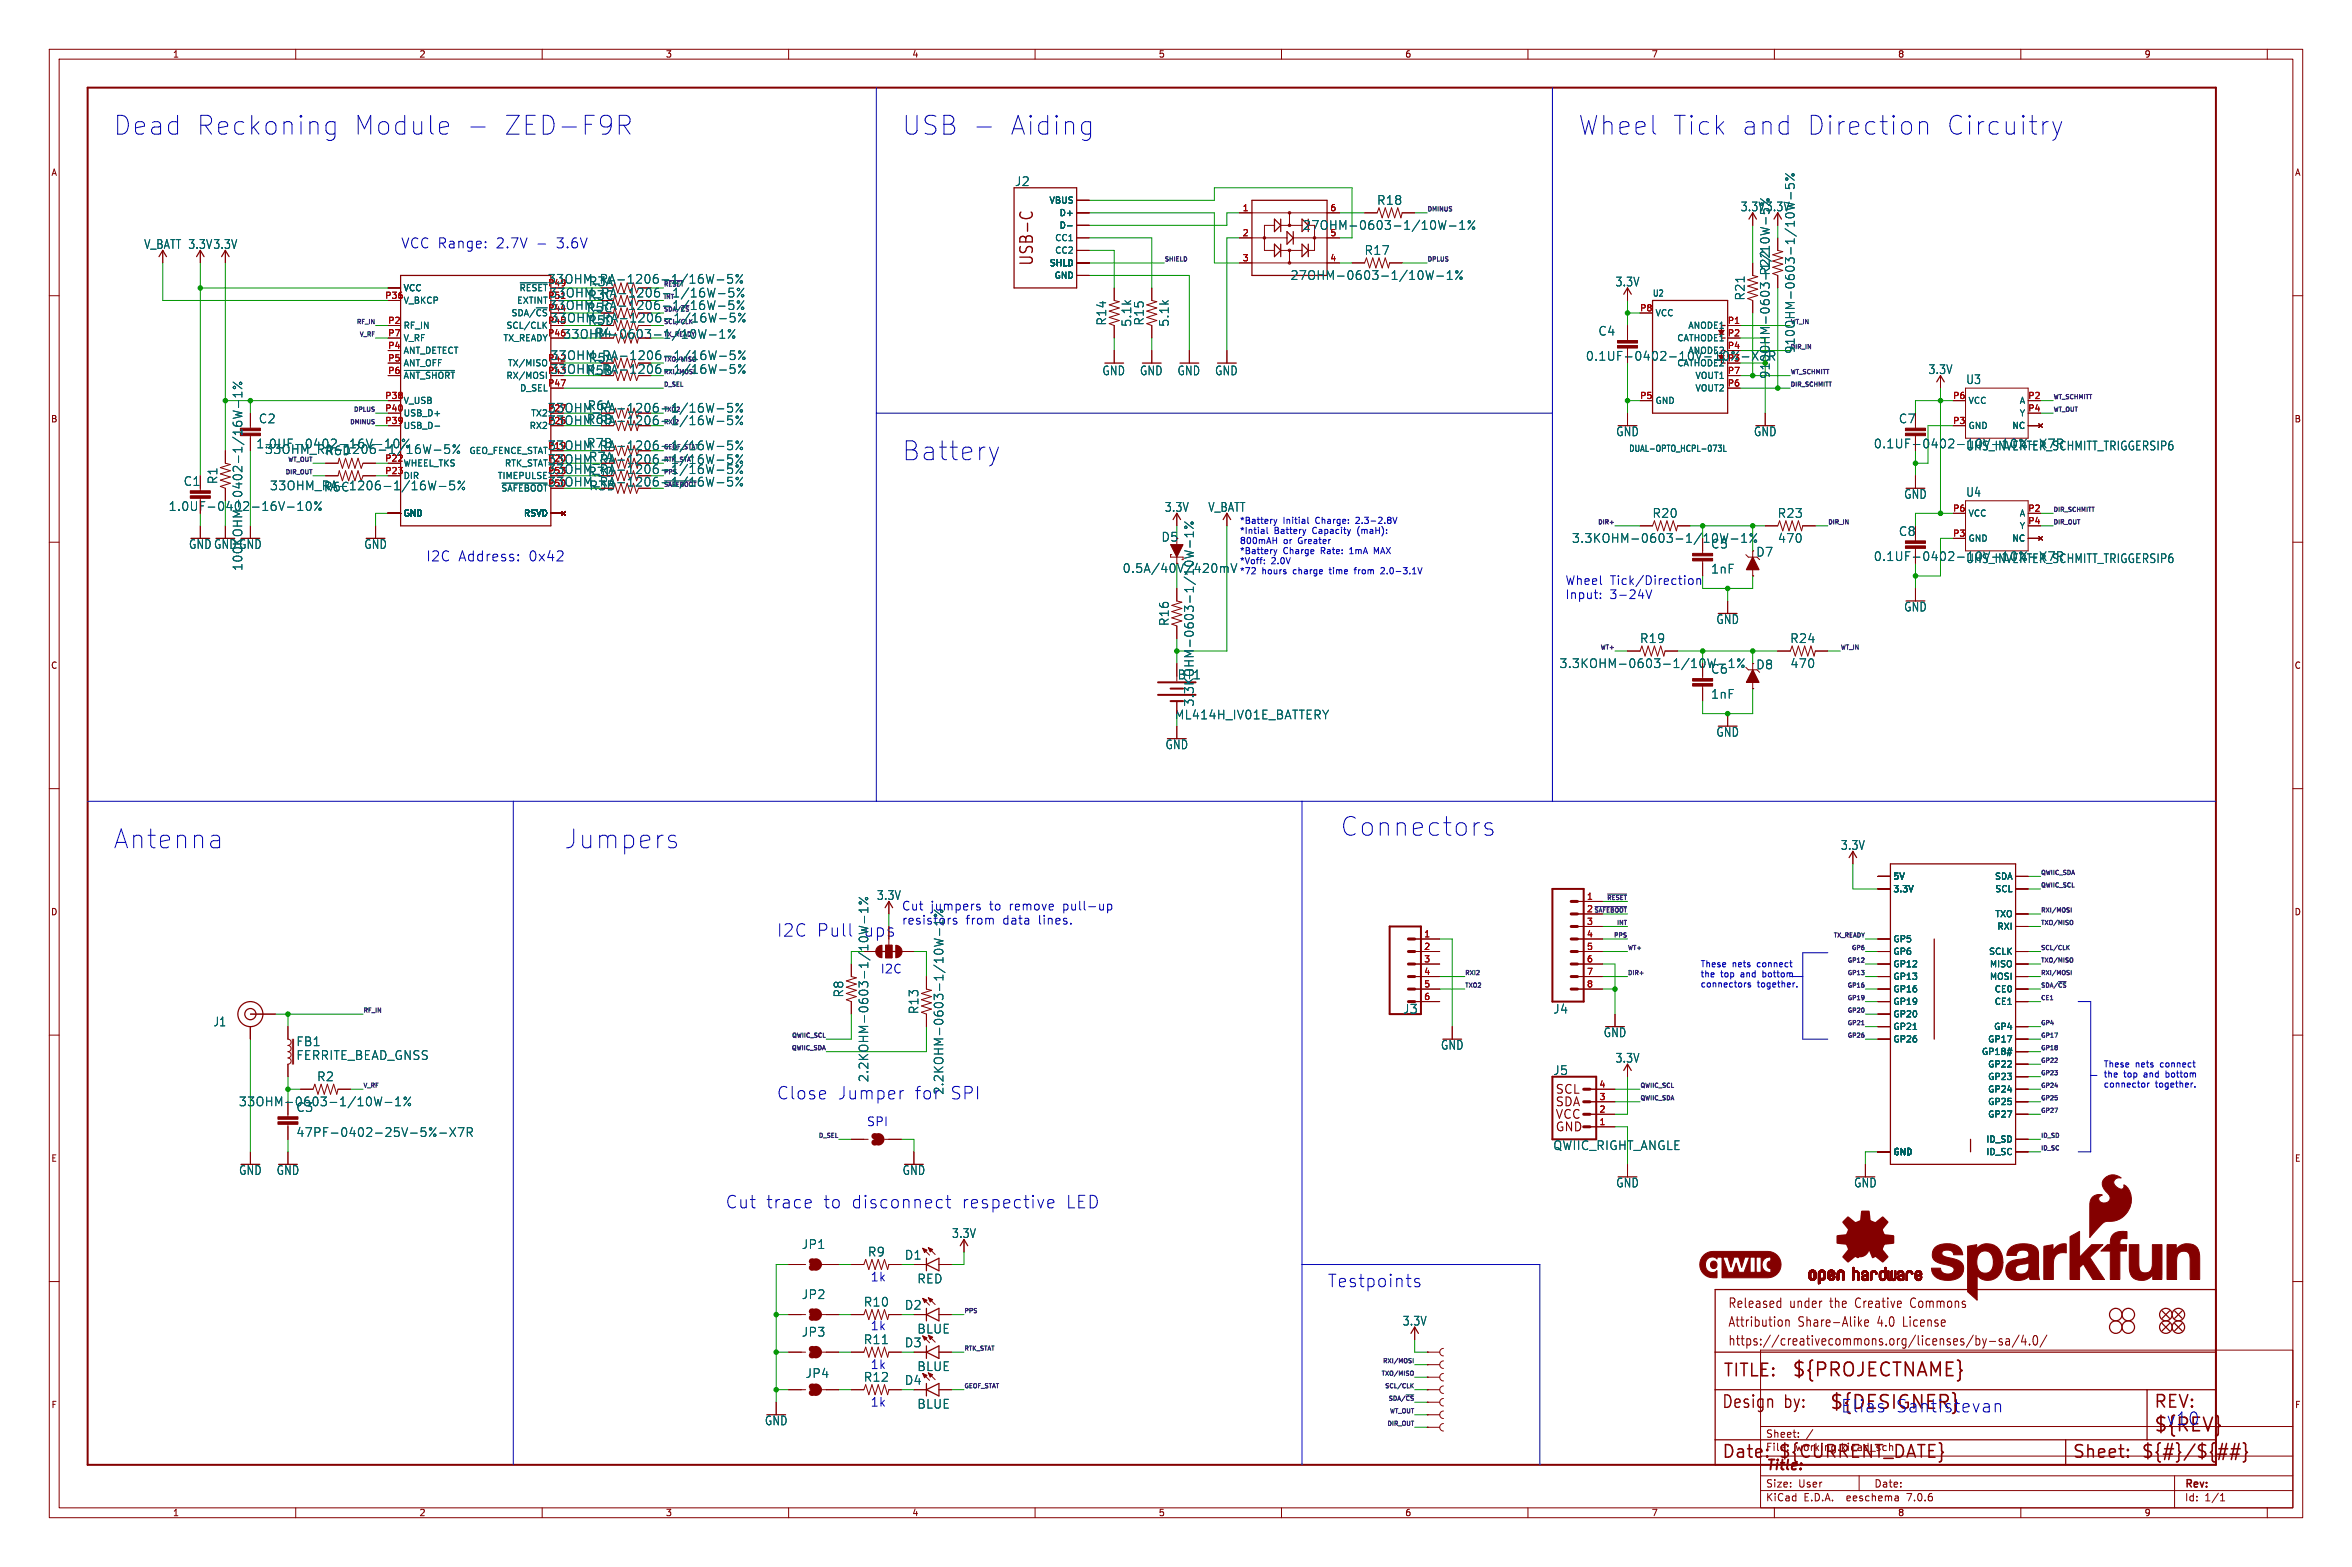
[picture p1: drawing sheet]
<svg xmlns="http://www.w3.org/2000/svg" width="477mm" height="318mm" viewBox="0 0 477 318" stroke-linecap="round" stroke-linejoin="round" font-family="sans-serif">
<defs><g id="words">
<g font-size="5.3" fill="#0000c2">
<text x="22.9" y="27.7">Dead</text>
<text x="39.4" y="27.7">Reckoning</text>
<text x="71.1" y="27.7">Module</text>
<text x="100.9" y="27.7">ZED-F9R</text>
<text x="182.9" y="27.7">USB -</text>
<text x="204.2" y="27.7">Aiding</text>
<text x="320" y="27.7">Wheel</text>
<text x="339" y="27.7">Tick</text>
<text x="352.6" y="27.7">and</text>
<text x="365.6" y="27.7">Direction</text>
<text x="393.6" y="27.7">Circuitry</text>
<text x="182.9" y="93.7">Battery</text>
<text x="22.9" y="172.5">Antenna</text>
<text x="114.3" y="172.5">Jumpers</text>
<text x="271.8" y="169.9">Connectors</text>
</g>
<g font-size="3.8" fill="#840000">
<text x="363.5" y="279.7">${PROJECTNAME}</text>
<text x="436.9" y="290.9">${REV}</text>
</g>
<text font-size="3.8" fill="#0000c2" x="371.1" y="286.3">${DESIGNER}</text>
<g font-size="3.5" fill="#840000">
<text x="210" y="54.1" transform="rotate(-90 210 54.1)">USB-C</text>
<text x="174.9" y="190.3">ups</text>
<text x="349.5" y="279.7">TITLE:</text>
<text x="349.2" y="286">Design</text>
<text x="362" y="286">by:</text>
<text x="436.9" y="286">REV:</text>
<text x="349.2" y="296.2">Date:</text>
<text x="360.7" y="296.2">${CURRENT_DATE}</text>
<text x="420.4" y="296.2">Sheet:</text>
<text x="434.3" y="296.2">${#}/${##}</text>
</g>
<g font-size="3.5" fill="#0000c2">
<text x="157.5" y="190.3">I2C</text>
<text x="165.5" y="190.3">Pull</text>
<text x="157.5" y="223.3">Close</text>
<text x="169.8" y="223.3">Jumper</text>
<text x="192.5" y="223.3">SPI</text>
<text x="147.1" y="245.4">Cut</text>
<text x="155.2" y="245.4">trace</text>
<text x="166.8" y="245.4">to</text>
<text x="172.4" y="245.4">disconnect</text>
<text x="194.8" y="245.4">respective</text>
<text x="215.9" y="245.4">LED</text>
<text x="269.2" y="261.4">Testpoints</text>
<text x="373.4" y="286.8">Elias</text>
<text x="384.5" y="286.8">Santistevan</text>
<text x="439.4" y="289.3">v10</text>
</g>
<text font-size="3.5" fill="#006464" x="185.3" y="223.3">for</text>
<g font-size="2.8" fill="#0000c2">
<text x="81.3" y="50.6">VCC Range:</text>
<text x="100.5" y="50.6">2.7V</text>
<text x="112.8" y="50.6">3.6V</text>
<text x="86.4" y="114.1">I2C</text>
<text x="92.9" y="114.1">Address:</text>
<text x="107.2" y="114.1">0x42</text>
</g>
<text font-size="2.8" fill="#840000" x="358.2" y="298.8">Title:</text>
<g font-size="2.7" fill="#840000">
<text x="350.5" y="269.5">Attribution</text>
<text x="350.5" y="265.6">Released</text>
<text x="363.1" y="265.6">under</text>
<text x="364.8" y="269.5">Share-Alike</text>
<text x="371.5" y="265.6">the</text>
<text x="376.9" y="265.6">Creative</text>
<text x="381.1" y="269.5">4.0</text>
<text x="386.5" y="269.5">License</text>
<text x="388.3" y="265.6">Commons</text>
<text x="350.5" y="273.3">https://creativecommons.org/licenses/by-sa/4.0/</text>
</g>
<g font-size="2.5" fill="#006464">
<text x="205.8" y="38">J2</text>
<text x="279.3" y="41.8">R18</text>
<text x="264.3" y="46.8">27OHM-0603-1/10W-1%</text>
<text x="353.1" y="43.1">3.3V 3.3V</text>
<text x="29.2" y="50.7">V_BATT 3.3V 3.3V</text>
<text x="276.8" y="51.9">R17</text>
<text x="111.1" y="57.8">33OHM_RA-1206-1/16W-5%</text>
<text x="119.4" y="58.3">R3A</text>
<text x="261.7" y="57">27OHM-0603-1/10W-1%</text>
<text x="327.7" y="58.3">3.3V</text>
<text x="359.3" y="56" transform="rotate(-90 359.3 56)">R22</text>
<text x="111.3" y="60.6">33OHM_RA-1206-1/16W-5%</text>
<text x="119.2" y="61.1">R3C</text>
<text x="354.2" y="61.1" transform="rotate(-90 354.2 61.1)">R21</text>
<text x="224.6" y="66.1" transform="rotate(-90 224.6 66.1)">R14</text>
<text x="229.7" y="66.4" transform="rotate(-90 229.7 66.4)">5.1k</text>
<text x="232.3" y="66.1" transform="rotate(-90 232.3 66.1)">R15</text>
<text x="237.3" y="66.4" transform="rotate(-90 237.3 66.4)">5.1k</text>
<text x="324.2" y="68.3">C4</text>
<text x="364.3" y="71.8" transform="rotate(-90 364.3 71.8)">910OHM-0603-1/10W-5%</text>
<text x="111.6" y="73.3">33OHM_RA-1206-1/16W-5%</text>
<text x="119.4" y="73.8">R5A</text>
<text x="223.6" y="76.3">GND</text>
<text x="231.2" y="76.3">GND</text>
<text x="238.8" y="76.3">GND</text>
<text x="246.4" y="76.3">GND</text>
<text x="391.2" y="76.1">3.3V</text>
<text x="111.1" y="83.9">33OHM_RA-1206-1/16W-5%</text>
<text x="119.1" y="83.4">R6A</text>
<text x="398.8" y="78.1">U3</text>
<text x="52.4" y="86.1">C2</text>
<text x="327.8" y="88.7">GND</text>
<text x="355.8" y="88.7">GND</text>
<text x="51.9" y="91.2">1.0UF-0402-16V-10%</text>
<text x="53.7" y="92.3">33OHM_RA-1206-1/16W-5%</text>
<text x="65.9" y="92.6">R6D</text>
<text x="111.1" y="91.5">33OHM_RA-1206-1/16W-5%</text>
<text x="119" y="91">R7B</text>
<text x="398.8" y="91.6">UHS_INVERTER_SCHMITT_TRIGGERSIP6</text>
<text x="44.3" y="98.3" transform="rotate(-90 44.3 98.3)">R1</text>
<text x="54.7" y="99.7">33OHM_RA-1206-1/16W-5%</text>
<text x="65.7" y="99.9">R6C</text>
<text x="111.1" y="96.4">33OHM_RA-1206-1/16W-5%</text>
<text x="119.2" y="96.9">R3D</text>
<text x="386.2" y="101.4">GND</text>
<text x="398.8" y="101">U4</text>
<text x="236.2" y="104">3.3V</text>
<text x="245.1" y="104">V_BATT</text>
<text x="335.2" y="105.3">R20</text>
<text x="360.6" y="105.3">R23</text>
<text x="38.3" y="111.6">GNDGNDGND</text>
<text x="73.8" y="111.6">GND</text>
<text x="318.8" y="110.3">3.3KOHM-0603-1/10W-1%</text>
<text x="347.1" y="111.5">C5</text>
<text x="360.6" y="110.3">470</text>
<text x="49.4" y="115.9" transform="rotate(-90 49.4 115.9)">100KOHM-0402-1/16W-1%</text>
<text x="347.1" y="116.6">1nF</text>
<text x="398.8" y="114.4">UHS_INVERTER_SCHMITT_TRIGGERSIP6</text>
<text x="386.2" y="124.3">GND</text>
<text x="237.3" y="127.1" transform="rotate(-90 237.3 127.1)">R16</text>
<text x="332.6" y="130.7">R19</text>
<text x="348.1" y="126.8">GND</text>
<text x="363.1" y="130.7">R24</text>
<text x="316.3" y="135.7">3.3KOHM-0603-1/10W-1%</text>
<text x="347.1" y="136.9">C6</text>
<text x="363.2" y="135.7">470</text>
<text x="238.8" y="138">BT1</text>
<text x="242.4" y="143.4" transform="rotate(-90 242.4 143.4)">3.3KOHM-0603-1/10W-1%</text>
<text x="347.1" y="142">1nF</text>
<text x="238.2" y="146.2">ML414H_IV01E_BATTERY</text>
<text x="348.1" y="149.7">GND</text>
<text x="236.4" y="152.2">GND</text>
<text x="373.4" y="172.6">3.3V</text>
<text x="177.8" y="182.8">3.3V</text>
<text x="188.7" y="184.8">jumpers</text>
<text x="182.9" y="187.7">resistors</text>
<text x="171.3" y="202.4" transform="rotate(-90 171.3 202.4)">R8</text>
<text x="43.2" y="208.4">J1</text>
<text x="186.5" y="205.8" transform="rotate(-90 186.5 205.8)">R13</text>
<text x="284.6" y="205.8">J3</text>
<text x="315.1" y="205.8">J4</text>
<text x="60" y="212.4">FB1</text>
<text x="60" y="215.2">FERRITE_BEAD_GNSS</text>
<text x="292.3" y="213.2">GND</text>
<text x="325.3" y="210.6">GND</text>
<text x="327.7" y="215.8">3.3V</text>
<text x="64.3" y="219.6">R2</text>
<text x="176.4" y="219.6" transform="rotate(-90 176.4 219.6)">2.2KOHM-0603-1/10W-1%</text>
<text x="315.1" y="218.3">J5</text>
<text x="48.4" y="224.6">33OHM-0603-1/10W-1%</text>
<text x="60" y="225.8">C3</text>
<text x="191.6" y="222.2" transform="rotate(-90 191.6 222.2)">2.2KOHM-0603-1/10W-1%</text>
<text x="60" y="230.9">47PF-0402-25V-5%-X7R</text>
<text x="315.1" y="233.5">QWIIC_RIGHT_ANGLE</text>
<text x="48.4" y="238.6">GND</text>
<text x="56" y="238.6">GND</text>
<text x="183" y="238.6">GND</text>
<text x="327.8" y="241.1">GND</text>
<text x="376.1" y="241.1">GND</text>
<text x="193.1" y="251.4">3.3V</text>
<text x="162.6" y="253.6">JP1</text>
<text x="176" y="255.1">R9</text>
<text x="183.5" y="255.8">D1</text>
<text x="162.6" y="263.8">JP2</text>
<text x="186" y="260.6">RED</text>
<text x="175.2" y="265.3">R10</text>
<text x="183.5" y="265.9">D2</text>
<text x="284.5" y="269.1">3.3V</text>
<text x="162.6" y="271.4">JP3</text>
<text x="175.2" y="272.9">R11</text>
<text x="183.5" y="273.5">D3</text>
<text x="186" y="270.7">BLUE</text>
<text x="163.4" y="279.8">JP4</text>
<text x="175.2" y="280.5">R12</text>
<text x="176.5" y="277.9">1k</text>
<text x="183.5" y="281.2">D4</text>
<text x="186" y="278.4">BLUE</text>
<text x="186" y="286">BLUE</text>
<text x="155.1" y="289.4">GND</text>
</g>
<g font-size="2.5" fill="#840000">
<text x="111.3" y="63.1">33OHM_RA-1206-1/16W-5%</text>
<text x="111.6" y="65.6">33OHM_RA-1206-1/16W-5%</text>
<text x="119" y="63.6">R5C</text>
<text x="114.2" y="68.9">33OHM-0603-1/10W-1%</text>
<text x="119.2" y="66.1">R5D</text>
<text x="120.6" y="68.7">R4</text>
<text x="111.6" y="76">33OHM_RA-1206-1/16W-5%</text>
<text x="119" y="76.3">R5B</text>
<text x="321.7" y="73.4">0.1UF-0402-10V-10%-X7R</text>
<text x="111.1" y="86.5">33OHM_RA-1206-1/16W-5%</text>
<text x="119" y="86.2">R6B</text>
<text x="385.2" y="86.1">C7</text>
<text x="119.4" y="93.8">R7A</text>
<text x="380.1" y="91.2">0.1UF-0402-10V-10%-X7R</text>
<text x="37.2" y="98.8">C1</text>
<text x="111.1" y="98.9">33OHM_RA-1206-1/16W-5%</text>
<text x="119.5" y="99.7">R3B</text>
<text x="34.1" y="103.9">1.0UF-0402-16V-10%</text>
<text x="235.6" y="110.1">D5</text>
<text x="356.2" y="113.1">D7</text>
<text x="385.2" y="108.9">C8</text>
<text x="227.7" y="116.4">0.5A/40V/420mV</text>
<text x="380.1" y="114">0.1UF-0402-10V-10%-X7R</text>
<text x="356.2" y="136">D8</text>
<text x="315.5" y="222.2">SCL</text>
<text x="315.5" y="224.7">SDA</text>
<text x="315.5" y="227.3">VCC</text>
<text x="315.5" y="229.8">GND</text>
</g>
<text font-size="2.5" fill="#009600" x="359.3" y="76.9" transform="rotate(-90 359.3 76.9)">910OHM-0603-1/10W-5%</text>
<g font-size="2.5" fill="#0000c2">
<text x="317.5" y="118.8">Wheel</text>
<text x="326.6" y="118.8">Tick/Direction</text>
<text x="317.5" y="121.7">Input:</text>
<text x="326.5" y="121.7">3-24V</text>
<text x="182.9" y="184.8">Cut</text>
<text x="200.7" y="184.8">to</text>
<text x="204.8" y="184.8">remove</text>
<text x="215.7" y="184.8">pull-up</text>
<text x="195.9" y="187.7">from</text>
<text x="203.4" y="187.7">data</text>
<text x="210.7" y="187.7">lines.</text>
<text x="178.6" y="197.6">I2C</text>
<text x="175.8" y="228.6">SPI</text>
<text x="176.5" y="260.1">1k</text>
<text x="176.5" y="270">1k</text>
<text x="176.5" y="285.5">1k</text>
</g>
<g font-size="2.1" fill="#840000">
<text x="358.2" y="291.9">Sheet:</text>
<text x="358.2" y="294.6">File:</text>
<text x="364.3" y="294.6">working.kicad_sch</text>
<text x="358.2" y="304.8">KiCad</text>
<text x="358.2" y="302">Size:</text>
<text x="364.8" y="302">User</text>
<text x="365.9" y="304.8">E.D.A.</text>
<text x="374.8" y="304.8">eeschema</text>
<text x="380.2" y="302">Date:</text>
<text x="387.2" y="304.8">7.0.6</text>
<text x="443.2" y="302.2">Rev:</text>
<text x="443.2" y="304.8">Id:</text>
<text x="447.3" y="304.8">1/1</text>
</g>
<g font-size="1.8" fill="#840000">
<text x="35" y="11.9">1</text>
<text x="85" y="11.9">2</text>
<text x="135" y="11.9">3</text>
<text x="185" y="11.9">4</text>
<text x="235" y="11.9">5</text>
<text x="285" y="11.9">6</text>
<text x="335" y="11.9">7</text>
<text x="385" y="11.9">8</text>
<text x="435" y="11.9">9</text>
<text x="10.3" y="35.9">A</text>
<text x="465.5" y="35.9">A</text>
<text x="10.3" y="85.9">B</text>
<text x="465.4" y="85.9">B</text>
<text x="10.3" y="135.9">C</text>
<text x="465.4" y="135.9">C</text>
<text x="10.3" y="185.9">D</text>
<text x="465.4" y="185.9">D</text>
<text x="10.3" y="235.9">E</text>
<text x="465.5" y="235.9">E</text>
<text x="10.3" y="285.9">F</text>
<text x="465.5" y="285.9">F</text>
<text x="35" y="307.8">1</text>
<text x="85" y="307.8">2</text>
<text x="135" y="307.8">3</text>
<text x="185" y="307.8">4</text>
<text x="235" y="307.8">5</text>
<text x="285" y="307.8">6</text>
<text x="335" y="307.8">7</text>
<text x="385" y="307.8">8</text>
<text x="435" y="307.8">9</text>
</g>
<g font-size="1.8" fill="#006464">
<text x="212.8" y="41.5">VBUS</text>
<text x="214.9" y="44">D+</text>
<text x="214.9" y="46.6">D-</text>
<text x="214" y="49.1">CC1</text>
<text x="214" y="51.7">CC2</text>
<text x="81.8" y="59.3">VCC</text>
<text x="105.3" y="59.3">~{RESET}</text>
<text x="111.1" y="58.2">P49</text>
<text x="212.9" y="54.2">SHLD</text>
<text x="213.9" y="56.7">GND</text>
<text x="81.8" y="61.8">V_BKCP</text>
<text x="103.7" y="64.4">SDA/~{CS}</text>
<text x="104.8" y="61.8">EXTINT</text>
<text x="111.1" y="63.2">P44</text>
<text x="111.1" y="65.8">P45</text>
<text x="111.1" y="60.7">P51</text>
<text x="335.3" y="60.4">U2</text>
<text x="335.8" y="64.4">VCC</text>
<text x="81.8" y="66.9">RF_IN</text>
<text x="81.8" y="72">ANT_DETECT</text>
<text x="81.8" y="69.4">V_RF</text>
<text x="102" y="69.4">TX_READY</text>
<text x="102.6" y="66.9">SCL/CLK</text>
<text x="111.1" y="68.3">P46</text>
<text x="340.2" y="69.4">CATHODE1</text>
<text x="342.4" y="66.9">ANODE1</text>
<text x="342.4" y="72">ANODE2</text>
<text x="81.8" y="74.5">ANT_OFF</text>
<text x="81.8" y="77.1">~{ANT_SHORT}</text>
<text x="102.6" y="77.1">RX/MOSI</text>
<text x="102.9" y="74.5">TX/MISO</text>
<text x="111.1" y="73.4">P42</text>
<text x="111.1" y="75.9">P43</text>
<text x="340.2" y="74.5">CATHODE2</text>
<text x="343.9" y="77.1">VOUT1</text>
<text x="81.8" y="82.1">V_USB</text>
<text x="105.4" y="79.6">D_SEL</text>
<text x="111.1" y="83.6">P27</text>
<text x="335.8" y="82.1">GND</text>
<text x="343.9" y="79.6">VOUT2</text>
<text x="399.3" y="82.1">VCC</text>
<text x="409.7" y="82.1">A</text>
<text x="81.8" y="87.2">USB_D-</text>
<text x="81.8" y="84.7">USB_D+</text>
<text x="107.4" y="87.2">RX2</text>
<text x="107.7" y="84.7">TX2</text>
<text x="111.1" y="86.1">P26</text>
<text x="399.3" y="87.2">GND</text>
<text x="408.2" y="87.2">NC</text>
<text x="409.7" y="84.7">Y</text>
<text x="81.8" y="94.8">WHEEL_TKS</text>
<text x="95.1" y="92.3">GEO_FENCE_STAT</text>
<text x="102.3" y="94.8">RTK_STAT</text>
<text x="111.1" y="91.2">P19</text>
<text x="111.1" y="93.7">P20</text>
<text x="330.4" y="91.9">DUAL-OPTO_HCPL-073L</text>
<text x="81.8" y="97.4">DIR</text>
<text x="100.9" y="97.4">TIMEPULSE</text>
<text x="101.6" y="99.9">~{SAFEBOOT}</text>
<text x="111.1" y="98.8">P50</text>
<text x="111.1" y="96.3">P53</text>
<text x="81.8" y="105">GND</text>
<text x="106.2" y="105">RSVD</text>
<text x="399.3" y="105">VCC</text>
<text x="409.7" y="105">A</text>
<text x="409.7" y="107.5">Y</text>
<text x="399.3" y="110.1">GND</text>
<text x="408.2" y="110.1">NC</text>
<text x="384" y="178.7">5V</text>
<text x="404.7" y="178.7">SDA</text>
<text x="384" y="181.2">3.3V</text>
<text x="404.7" y="181.2">SCL</text>
<text x="384" y="191.4">GP5</text>
<text x="404.7" y="186.3">TXO</text>
<text x="405.1" y="188.8">RXI</text>
<text x="384" y="193.9">GP6</text>
<text x="384" y="196.4">GP12</text>
<text x="403.5" y="193.9">SCLK</text>
<text x="403.6" y="196.4">MISO</text>
<text x="384" y="199">GP13</text>
<text x="384" y="201.5">GP16</text>
<text x="403.6" y="199">MOSI</text>
<text x="404.6" y="201.5">CE0</text>
<text x="384" y="204.1">GP19</text>
<text x="384" y="206.6">GP20</text>
<text x="384" y="209.1">GP21</text>
<text x="404.5" y="209.1">GP4</text>
<text x="404.6" y="204.1">CE1</text>
<text x="384" y="211.7">GP26</text>
<text x="402" y="214.2">GP18#</text>
<text x="403.3" y="211.7">GP17</text>
<text x="403.3" y="216.8">GP22</text>
<text x="403.3" y="219.3">GP23</text>
<text x="403.3" y="221.8">GP24</text>
<text x="403.3" y="226.9">GP27</text>
<text x="403.3" y="224.4">GP25</text>
<text x="402.9" y="232">ID_SD</text>
<text x="384" y="234.5">GND</text>
<text x="402.9" y="234.5">ID_SC</text>
</g>
<g font-size="1.8" fill="#a90000">
<text x="252" y="42.9">1</text>
<text x="269.8" y="42.9">6</text>
<text x="252" y="48">2</text>
<text x="252" y="53.1">3</text>
<text x="269.8" y="53.1">4</text>
<text x="269.8" y="48">5</text>
<text x="78.1" y="60.7">P36</text>
<text x="78.7" y="65.8">P2</text>
<text x="332.7" y="63.2">P8</text>
<text x="350.4" y="65.8">P1</text>
<text x="78.7" y="70.9">P4</text>
<text x="78.7" y="68.3">P7</text>
<text x="350.4" y="68.3">P2</text>
<text x="350.4" y="70.9">P4</text>
<text x="78.7" y="73.4">P5</text>
<text x="78.7" y="75.9">P6</text>
<text x="350.4" y="73.4">P3</text>
<text x="350.4" y="75.9">P7</text>
<text x="78.1" y="81">P38</text>
<text x="78.1" y="83.6">P40</text>
<text x="111.1" y="78.5">P47</text>
<text x="332.7" y="81">P5</text>
<text x="350.4" y="78.5">P6</text>
<text x="396.2" y="81">P6</text>
<text x="411.4" y="81">P2</text>
<text x="411.4" y="83.6">P4</text>
<text x="78.1" y="86.1">P39</text>
<text x="396.2" y="86.1">P3</text>
<text x="78.1" y="93.7">P22</text>
<text x="78.1" y="96.3">P23</text>
<text x="396.2" y="103.9">P6</text>
<text x="411.4" y="103.9">P2</text>
<text x="411.4" y="106.4">P4</text>
<text x="396.2" y="109">P3</text>
<text x="321.9" y="182.6">1</text>
<text x="321.9" y="185.2">2</text>
<text x="288.9" y="190.2">1</text>
<text x="321.9" y="187.7">3</text>
<text x="321.9" y="190.2">4</text>
<text x="288.9" y="192.8">2</text>
<text x="288.9" y="195.3">3</text>
<text x="288.9" y="197.9">4</text>
<text x="321.9" y="192.8">5</text>
<text x="321.9" y="195.3">6</text>
<text x="321.9" y="197.9">7</text>
<text x="288.9" y="200.4">5</text>
<text x="288.9" y="202.9">6</text>
<text x="321.9" y="200.4">8</text>
<text x="324.4" y="220.7">4</text>
<text x="324.4" y="225.8">2</text>
<text x="324.4" y="223.3">3</text>
<text x="324.4" y="228.3">1</text>
</g>
<g font-size="1.8" fill="#0000c2">
<text x="251.5" y="106.4">*Battery</text>
<text x="260.3" y="106.4">Initial</text>
<text x="267" y="106.4">Charge:</text>
<text x="275.4" y="106.4">2.3-2.8V</text>
<text x="251.5" y="108.4">*Intial</text>
<text x="251.5" y="110.5">800mAH</text>
<text x="251.5" y="112.5">*Battery</text>
<text x="258.5" y="108.4">Battery</text>
<text x="260.3" y="112.5">Charge</text>
<text x="260.4" y="110.5">or</text>
<text x="263.5" y="110.5">Greater</text>
<text x="266.4" y="108.4">Capacity</text>
<text x="268.1" y="112.5">Rate:</text>
<text x="274.1" y="112.5">1mA</text>
<text x="275.7" y="108.4">(maH):</text>
<text x="279.2" y="112.5">MAX</text>
<text x="251.5" y="114.5">*Voff:</text>
<text x="251.5" y="116.6">*72</text>
<text x="256" y="116.6">hours</text>
<text x="257.9" y="114.5">2.0V</text>
<text x="262.5" y="116.6">charge</text>
<text x="270" y="116.6">time</text>
<text x="275.3" y="116.6">from</text>
<text x="280.8" y="116.6">2.0-3.1V</text>
<text x="344.9" y="196.3">These</text>
<text x="351.4" y="196.3">nets</text>
<text x="356.6" y="196.3">connect</text>
<text x="344.9" y="198.4">the</text>
<text x="344.9" y="200.4">connectors</text>
<text x="349.1" y="198.4">top</text>
<text x="353.3" y="198.4">and</text>
<text x="356.5" y="200.4">together.</text>
<text x="357.9" y="198.4">bottom</text>
<text x="426.7" y="216.6">These</text>
<text x="426.7" y="218.7">the</text>
<text x="426.7" y="220.7">connector</text>
<text x="430.9" y="218.7">top</text>
<text x="433.2" y="216.6">nets</text>
<text x="435" y="218.7">and</text>
<text x="437.3" y="220.7">together.</text>
<text x="438.4" y="216.6">connect</text>
<text x="439.7" y="218.7">bottom</text>
</g>
<g font-size="1.2" fill="#0f0f0f">
<text x="289.6" y="42.9">DMINUS</text>
<text x="236.2" y="53.1">SHIELD</text>
<text x="289.6" y="53.1">DPLUS</text>
<text x="72.2" y="65.8">RF_IN</text>
<text x="72.8" y="68.3">V_RF</text>
<text x="363.2" y="76">WT_SCHMITT</text>
<text x="71.6" y="83.6">DPLUS</text>
<text x="134.6" y="78.5">D_SEL</text>
<text x="363.2" y="78.5">DIR_SCHMITT</text>
<text x="416.6" y="81">WT_SCHMITT</text>
<text x="416.6" y="83.6">WT_OUT</text>
<text x="70.9" y="86.1">DMINUS</text>
<text x="58.3" y="93.7">WT_OUT</text>
<text x="57.8" y="96.3">DIR_OUT</text>
<text x="324.1" y="106.4">DIR+</text>
<text x="370.8" y="106.4">DIR_IN</text>
<text x="416.6" y="103.9">DIR_SCHMITT</text>
<text x="416.6" y="106.4">DIR_OUT</text>
<text x="324.6" y="131.8">WT+</text>
<text x="373.4" y="131.8">WT_IN</text>
<text x="414" y="177.6">QWIIC_SDA</text>
<text x="323.3" y="185.2">~{SAFEBOOT}</text>
<text x="325.9" y="182.6">~{RESET}</text>
<text x="414" y="180.1">QWIIC_SCL</text>
<text x="414" y="185.2">RXI/MOSI</text>
<text x="327.3" y="190.3">PPS</text>
<text x="327.9" y="187.7">INT</text>
<text x="371.9" y="190.3">TX_READY</text>
<text x="414" y="187.7">TXO/MISO</text>
<text x="297.2" y="197.9">RXI2</text>
<text x="330.2" y="197.9">DIR+</text>
<text x="330.2" y="192.8">WT+</text>
<text x="374.7" y="195.3">GP12</text>
<text x="374.7" y="197.9">GP13</text>
<text x="375.6" y="192.8">GP6</text>
<text x="414" y="192.8">SCL/CLK</text>
<text x="414" y="197.9">RXI/MOSI</text>
<text x="414" y="195.3">TXO/MISO</text>
<text x="297.2" y="200.4">TXO2</text>
<text x="374.7" y="200.4">GP16</text>
<text x="374.7" y="203">GP19</text>
<text x="414" y="200.4">SDA/~{CS}</text>
<text x="414" y="203">CE1</text>
<text x="73.7" y="205.5">RF_IN</text>
<text x="374.7" y="205.5">GP20</text>
<text x="374.7" y="208">GP21</text>
<text x="414" y="208">GP4</text>
<text x="160.5" y="213.1">QWIIC_SDA</text>
<text x="160.5" y="210.6">QWIIC_SCL</text>
<text x="374.7" y="210.6">GP26</text>
<text x="414" y="215.7">GP22</text>
<text x="414" y="210.6">GP17</text>
<text x="414" y="213.1">GP18</text>
<text x="73.7" y="220.7">V_RF</text>
<text x="332.7" y="220.7">QWIIC_SCL</text>
<text x="414" y="218.2">GP23</text>
<text x="414" y="220.7">GP24</text>
<text x="332.7" y="223.3">QWIIC_SDA</text>
<text x="414" y="223.3">GP25</text>
<text x="414" y="225.8">GP27</text>
<text x="166" y="230.9">D_SEL</text>
<text x="414" y="233.4">ID_SC</text>
<text x="414" y="230.9">ID_SD</text>
<text x="195.6" y="266.5">PPS</text>
<text x="195.6" y="274.1">RTK_STAT</text>
<text x="195.6" y="281.7">GEOF_STAT</text>
<text x="280.1" y="279.2">TXO/MISO</text>
<text x="280.4" y="276.6">RXI/MOSI</text>
<text x="280.9" y="281.7">SCL/CLK</text>
<text x="281.6" y="284.2">SDA/~{CS}</text>
<text x="281.8" y="286.8">WT_OUT</text>
<text x="281.3" y="289.3">DIR_OUT</text>
</g>
<g font-size="1.2" fill="#006464">
<text x="134.6" y="58.2">~{RESET}</text>
<text x="134.6" y="60.7">INT</text>
<text x="134.6" y="63.3">SDA/~{CS}</text>
<text x="134.6" y="65.8">SCL/CLK</text>
<text x="363.2" y="65.8">WT_IN</text>
<text x="134.6" y="68.3">TX_READY</text>
<text x="363.2" y="70.9">DIR_IN</text>
<text x="134.6" y="73.4">TXO/MISO</text>
<text x="134.6" y="76">RXI/MOSI</text>
<text x="134.6" y="83.6">TXO2</text>
<text x="134.6" y="86.1">RXI2</text>
<text x="134.6" y="91.2">GEOF_STAT</text>
<text x="134.6" y="93.7">RTK_STAT</text>
<text x="134.6" y="96.3">PPS</text>
<text x="134.6" y="98.8">~{SAFEBOOT}</text>
</g>
</g></defs>
<g fill="none" stroke="#840000" stroke-width=".2">
<path d="M10 10h457.2v297.9h-457.2zM12 12h453.2v293.9h-453.2zM60 10v2M110 10v2M160 10v2M210 10v2M260 10v2M310 10v2M360 10v2M410 10v2M460 10v2M10 60h2"/>
<path d="M33 50.8v2.5M40.6 50.8v2.5M45.7 50.8v2.5M78.7 58.4h2.6M124.7 57.4l.6 2 .7-2 .6 2 .7-2 .6 2 .6-2 .7 2M124.7 59.9l.6 2.1 .7-2.1 .6 2.1 .7-2.1 .6 2.1 .6-2.1 .7 2.1M218.4 43.2h2.6M218.4 53.3h2.6M218.4 48.3h2.6M218.4 50.8h2.6M218.4 45.7h2.6M218.4 55.9h2.6"/>
<path d="M218.4 40.6h2.6M226.1 58.4v2.6l1 .2-2.1 .6 2.1 .7-2.1 .6 2.1 .7-2.1 .6 2.1 .6-2.1 .7 1.1 .3v2.6M233.7 58.4v2.6l1 .2-2 .6 2 .7-2 .6 2 .7-2 .6 2 .6-2 .7 1 .3v2.6M251.5 43.2h20.3M251.5 53.3h20.3M251.5 48.3h9.6M258.6 45.7h-2.1v5.1h2.1M259.8 50.8h4.4M259.8 45.7h4.4M261.6 43.2v2.5M261.6 50.8v2.5M262.4 48.3h9.4"/>
<path d="M266.7 45.7v5.1h-1.3M274.3 53.3h2.6l.3-1 .7 2.1 .6-2.1 .6 2.1 .7-2.1 .6 2.1 .7-2.1 .6 2.1 .2-1.1h2.6M276.9 43.2h2.5l.4-1 .6 2 .7-2 .6 2 .6-2 .7 2 .6-2 .6 2 .3-1h2.5M330.2 58.4v2.6M355.6 43.2v2.5M355.6 53.3v2.6l1 .2-2 .7 2 .6-2 .6 2 .7-2 .6 2 .6-2 .7 1 .4v2.5M360.7 48.3v2.5l1 .3-2 .6 2 .6-2 .7 2 .6-2 .6 2 .7-2 .6 1 .4v2.5M360.7 43.2v2.5M465.2 60h2M124.7 65l.6 2.1 .7-2.1 .6 2.1 .7-2.1 .6 2.1 .6-2.1 .7 2.1 .3-1.1M124.7 62.5l.6 2 .7-2 .6 2 .7-2 .6 2 .6-2 .7 2M124.7 72.6l.6 2.1 .7-2.1 .6 2.1 .7-2.1 .6 2.1 .6-2.1 .7 2.1"/>
<path d="M226.1 71.1v2.6M233.7 71.1v2.6M241.3 71.1v2.6M248.9 71.1v2.6M330.2 66v3.1M330.2 70.6v.5M350.5 66h2.6M393.7 76.2v2.5M398.8 78.7h12.7v10.2h-12.7zM45.7 91.4v2.6l1 .2-2 .7 2 .6-2 .6 2 .7-2 .6 2 .6-2 .7 1 .4v2.5M50.8 83.8v3.1M50.8 88.4v3"/>
<path d="M66 94h2.6l.2-1 .7 2 .6-2 .6 2 .7-2 .6 2 .6-2 .7 2 .4-1h2.5M66 96.5h2.6l.2-1 .7 2 .6-2 .6 2 .7-2 .6 2 .6-2 .7 2 .4-1h2.5M124.8 93l.7 2 .6-2 .6 2 .7-2 .6 2 .7-2 .6 2M330.2 83.8v2.6M358.1 83.8v2.6M388.6 88.4v.5M388.6 96.5v2.6M411.5 86.4h2.5M413.6 86l.8 .7M414.4 86l-.8 .7M10 110h2M40.6 101.1v.5"/>
<path d="M40.6 106.7v2.5M45.7 106.7v2.5M50.8 106.7v2.5M76.2 106.7v2.5M78.7 104.1h2.6M111.8 104.1h2.5M113.9 103.8l.8 .7M114.7 103.8l-.8 .7M237.7 112.5h-.2v.5h2.5v.5M238.8 104.1v2.6M238.8 113v1.3M238.8 119.4v2.5l1 .3-2.1 .6 2.1 .6-2.1 .7 2.1 .6-2.1 .6 2.1 .7-2.1 .6 1.1 .4v2.5"/>
<path d="M248.9 104.1v2.6M332.7 106.7h2.6l.4-1 .6 2 .6-2 .7 2 .6-2 .6 2 .7-2 .6 2 .3-1h2.5M345.4 109.2v3.1M345.4 113.8v3M354.2 112.5l.5 .5h.9M355.6 116.8h.1M355.6 115.6v1.2M358.1 106.7h2.6l.4-1 .6 2 .6-2 .7 2 .6-2 .6 2 .7-2 .6 2 .3-1h2.5M388.6 111.3v.5M388.6 119.4v2.5M398.8 101.6h12.7v10.2h-12.7zM411.5 109.2h2.5"/>
<path d="M413.6 108.8l.8 .8M414.4 108.8l-.8 .8M465.2 110h2M238.8 134.6v2.6M330.2 132.1h2.5l.4-1 .7 2 .6-2 .6 2 .7-2 .6 2 .6-2 .7 2 .2-1h2.6M345.4 134.6v3.1M345.4 139.2v3M350.5 121.9v2.6M354.2 135.4l.5 .5h.9M355.6 139.7h.1M355.6 138.4v1.3M360.7 132.1h2.5l.4-1 .6 2 .7-2 .6 2 .6-2 .7 2 .6-2 .6 2 .3-1h2.5"/>
<path d="M10 160h2M238.8 142.2v2.6M238.8 147.3v2.6M350.5 144.8v2.5M465.2 160h2M375.9 172.7v2.6M381 177.8h2.5M408.9 177.8h2.6M172.7 195.6v2.5l1 .3-2 .6 2 .6-2 .7 2 .6-2 .6 2 .7-2 .6 1 .4v2.5M175.3 193h2.5M179.7 191.8v2.5h1.3v-2.5M180.3 182.9v2.5"/>
<path d="M182.9 193h2.5M188 198.1v2.6l1 .2-2.1 .6 2.1 .7-2.1 .6 2.1 .7-2.1 .6 2.1 .6-2.1 .7 1.1 .3v2.6M287 193h5.1M287 190.5h5.1M287 195.6h5.1M287 198.1h5.1M320 193h5.1M320 190.5h5.1M320 195.6h5.1M320 198.1h5.1M320 188h5.1M320 185.4h5.1"/>
<path d="M320 182.9h5.1M381 193h2.5M381 190.5h2.5M381 195.6h2.5M381 198.1h2.5M381 180.3h2.5M408.9 193h2.6M408.9 195.6h2.6M408.9 198.1h2.6M408.9 180.3h2.6M408.9 188h2.6M408.9 185.4h2.6"/>
<path d="M10 210h2M50.8 208.3v2.5M50.8 205.7h5.1M58.4 208.3v2.5l.5 .2 .2 .5-.2 .4-.5 .2 .5 .2 .2 .4-.2 .5-.5 .2 .5 .1 .2 .5-.2 .4-.5 .2 .5 .2 .2 .5-.2 .4-.5 .2v2.5M59.3 210.8v5.1M59.6 210.8v5.1M287 200.7h5.1M287 203.2h5.1M294.6 208.3v2.5M320 200.7h5.1M327.7 205.7v2.6M330.2 215.9v2.5"/>
<path d="M381 205.7h2.5M381 200.7h2.5M381 203.2h2.5M381 210.8h2.5M381 208.3h2.5M408.9 200.7h2.6M408.9 203.2h2.6M408.9 210.8h2.6M408.9 213.4h2.6M408.9 215.9h2.6M408.9 218.4h2.6M408.9 208.3h2.6"/>
<path d="M465.2 210h2M50.8 233.7v2.5M58.4 223.5v3.1M58.4 228.1v3M58.4 233.7v2.5M61 221h2.5l.4-1 .6 2 .7-2 .6 2 .6-2 .7 2 .6-2 .6 2 .3-1h2.5M172.7 231.1h3.4M179.5 231.1h3.4M185.4 233.7v2.5M322.6 221h5.1M322.6 226.1h5.1M322.6 223.5h5.1"/>
<path d="M322.6 228.6h5.1M330.2 236.2v2.6M378.5 236.2v2.6M381 233.7h2.5M408.9 231.1h2.6M408.9 221h2.6M408.9 226.1h2.6M408.9 233.7h2.6M408.9 223.5h2.6M10 260h2M160 256.5h3.4M166.8 256.5h3.4"/>
<path d="M172.7 256.5h2.6l.3-1 .7 2.1 .6-2.1 .6 2.1 .7-2.1 .6 2.1 .7-2.1 .6 2.1 .2-1.1h2.6M185.4 256.5h2.6M187.2 253.2l1.4 1.4M188.3 253.1l1.4 1.4M190.5 256.5h2.5M195.6 251.5v2.5M465.2 260h2M160 266.7h3.4M160 274.3h3.4M166.8 266.7h3.4M166.8 274.3h3.4M172.7 266.7h2.6l.3-1 .7 2 .6-2 .6 2 .7-2 .6 2 .7-2 .6 2 .2-1h2.6"/>
<path d="M172.7 274.3h2.6l.3-1 .7 2 .6-2 .6 2 .7-2 .6 2 .7-2 .6 2 .2-1h2.6M185.4 266.7h2.6M185.4 274.3h2.6M187.2 263.4l1.4 1.4M187.2 278.6l1.4 1.4M187.2 271l1.4 1.4M188.3 263.3l1.4 1.4M188.3 278.5l1.4 1.4M188.3 270.9l1.4 1.4M190.5 266.7h2.5M190.5 274.3h2.5M287 269.2v2.6"/>
<path d="M289.6 279.4h.1M289.6 274.3h.1M289.6 276.9h.1M289.6 279.4h2.5M289.6 274.3h2.5M289.6 276.9h2.5M292.9 278.6a.76 .76 0 0 0-.8 .8 .76 .76 0 0 0 .8 .8M292.9 273.6a.76 .76 0 0 0-.8 .7 .76 .76 0 0 0 .8 .8M292.9 276.1a.76 .76 0 0 0-.8 .8 .76 .76 0 0 0 .8 .7M357.2 273.9h108v32h-108zM157.5 284.5v2.5M160 281.9h3.4"/>
<path d="M166.8 281.9h3.4M172.7 281.9h2.6l.3-1 .7 2.1 .6-2.1 .6 2.1 .7-2.1 .6 2.1 .7-2.1 .6 2.1 .2-1.1h2.6M185.4 281.9h2.6M190.5 281.9h2.5M289.6 281.9h.1M289.6 289.6h.1M289.6 284.5h.1M289.6 287h.1M289.6 281.9h2.5M289.6 289.6h2.5M289.6 284.5h2.5M289.6 287h2.5"/>
<path d="M292.9 281.2a.76 .76 0 0 0-.8 .7 .76 .76 0 0 0 .8 .8M292.9 288.8a.76 .76 0 0 0-.8 .8 .76 .76 0 0 0 .8 .7M292.9 283.7a.76 .76 0 0 0-.8 .8 .76 .76 0 0 0 .8 .7M292.9 286.3a.76 .76 0 0 0-.8 .7 .76 .76 0 0 0 .8 .8M357.2 299.4h108M357.2 295.4h108M357.2 289.4h108M364.9 291.4v.2M364.9 290.7v.1M367.8 290l-1.3 1.9M377.2 299.4v3M441.2 299.4v6.5"/>
<path d="M60 305.9v2M110 305.9v2M160 305.9v2M210 305.9v2M260 305.9v2M310 305.9v2M357.2 302.4h108M360 305.9v2M385.1 303.6v.9M385.1 304.4l-.1 .1M385.1 303.8l-.1 .1M410 305.9v2"/>
<path d="M450.5 304.5h.9M450.5 303.4l.4-.4v1.5M460 305.9v2"/>
<circle cx="256.5" cy="48.3" r=".25"/>
<circle cx="261.6" cy="45.7" r=".25"/>
<circle cx="261.6" cy="50.8" r=".25"/>
<circle cx="261.6" cy="43.2" r=".25"/>
<circle cx="261.6" cy="53.3" r=".25"/>
<circle cx="266.7" cy="48.3" r=".25"/>
</g>
<path d="M177.4 230.5l.5 .2 .2 .4-.2 .5-.5 .2M178.2 230.5l.4 .2 .2 .4-.2 .5-.4 .2M164.7 255.9l.5 .2 .2 .4-.2 .5-.5 .2M165.5 255.9l.4 .2 .2 .4-.2 .5-.4 .2M164.7 266.1l.5 .2 .2 .4-.2 .5-.5 .1M164.7 273.7l.5 .2 .2 .4-.2 .5-.5 .2M165.5 266.1l.4 .2 .2 .4-.2 .4-.4 .2M165.5 273.7l.4 .2 .2 .4-.2 .5-.4 .2M164.7 281.3l.5 .2 .2 .4-.2 .5-.5 .2M165.5 281.3l.4 .2 .2 .4-.2 .5-.4 .2" fill="none" stroke="#840000" stroke-width="1.3"/>
<g fill="none" stroke="#840000" stroke-width=".25">
<path d="M205.7 38.1h12.7v20.3h-12.7zM32.3 52.1l.7-1.3 .8 1.3M39.9 52.1l.7-1.3 .8 1.3M45 52.1l.7-1.3 .8 1.3M81.3 55.9h30.5v50.8h-30.5zM254 40.6h15.2v15.3h-15.2zM258.6 44.4l1.2 1.3-1.2 1.3zM258.6 49.5l1.2 1.3-1.2 1.3zM259.8 44.4v2.6M259.8 49.5v2.6M261.1 47l1.3 1.3-1.3 1.2zM262.4 47v2.5"/>
<path d="M264.2 49.5l1.2 1.3-1.2 1.3zM265.4 49.5v2.6M329.4 59.7l.8-1.3 .8 1.3M354.8 44.4l.8-1.2 .8 1.2M359.9 44.4l.8-1.2 .7 1.2M335.3 61h15.2v22.8h-15.2zM348.7 67.1l.5 .7 .6-.7M349.2 66h.8M392.9 77.5l.8-1.3 .8 1.3M238 105.4l.8-1.3 .7 1.3M248.2 105.4l.7-1.3 .8 1.3M375.2 174l.7-1.3 .8 1.3"/>
<path d="M383.5 175.3h25.4v60.9h-25.4zM178.6 193h3.8M179.6 184.1l.7-1.2 .8 1.2M392.4 190.5v20.3M329.4 217.2l.8-1.3 .8 1.3M399.8 231.1v2.6M164.3 256.5h1.8M188 255.3v2.5M188 256.5l2.5-1.2v2.5zM194.8 252.7l.8-1.2 .7 1.2M164.3 266.7h1.8M164.3 274.3h1.8"/>
<path d="M188 265.4v2.6M188 273v2.6M188 266.7l2.5-1.3v2.6zM188 274.3l2.5-1.3v2.6zM286.3 270.5l.7-1.3 .8 1.3M348 261.6h101.6v35.6h-101.6zM348 274.3h101.6M438.7 265.9l1.5 1.6M438.7 268.5l1.5 1.5M440.2 268.5l-1.5 1.5M440.2 265.9l-1.5 1.6M441.2 268.5l1.5 1.5"/>
<path d="M441.2 265.9l1.5 1.6M442.7 268.5l-1.5 1.5M442.7 265.9l-1.5 1.6M164.3 281.9h1.8M188 280.7v2.5M188 281.9l2.5-1.2v2.5zM348 281.9h101.6M348 292.1h101.6M419.1 292.1v5.1M435.6 281.9v10.2"/>
<circle cx="50.8" cy="205.7" r="2.54"/>
<circle cx="50.8" cy="205.7" r="1.14"/>
<circle cx="429.3" cy="269.2" r="1.27"/>
<circle cx="429.3" cy="266.7" r="1.27"/>
<circle cx="431.8" cy="269.2" r="1.27"/>
<circle cx="431.8" cy="266.7" r="1.27"/>
<circle cx="439.4" cy="266.7" r="1.27"/>
<circle cx="439.4" cy="269.2" r="1.27"/>
<circle cx="442" cy="269.2" r="1.27"/>
<circle cx="442" cy="266.7" r="1.27"/>
</g>
<g fill="#840000" stroke="#840000" stroke-width=".2">
<path d="M343.4 113.3h4.1v.5h-4.1z"/>
<path d="M343.4 112.3h4.1v.5h-4.1z"/>
<path d="M48.8 87.9h4v.5h-4z"/>
<path d="M48.8 86.9h4v.5h-4z"/>
<path d="M56.4 227.6h4.1v.5h-4.1z"/>
<path d="M56.4 226.6h4.1v.5h-4.1z"/>
<path d="M367 259.1h.4z"/>
<path d="M367 259l.4 .1z"/>
<path d="M367 259h.4z"/>
<path d="M367 258.9l.4 .1z"/>
<path d="M367 258.9h.4z"/>
<path d="M367 258.8l.4 .1z"/>
<path d="M367 258.8h.4z"/>
<path d="M367 258.7l.4 .1z"/>
<path d="M367 258.7h.4z"/>
<path d="M367 258.6l.4 .1z"/>
<path d="M367 258.6h.4z"/>
<path d="M367 258.5l.4 .1z"/>
<path d="M367 258.5h.4z"/>
<path d="M367 258.4l.4 .1z"/>
<path d="M367 258.4h.4z"/>
<path d="M367 258.3l.4 .1z"/>
<path d="M367 258.3h.4z"/>
<path d="M367 259.1l.4 .1z"/>
<path d="M367 258.2l.4 .1z"/>
<path d="M367 258.2h.4z"/>
<path d="M367 259.3h.5z"/>
<path d="M367 259.2l.5 .1z"/>
<path d="M367 259.2h.5z"/>
<path d="M367 259.2h.4z"/>
<path d="M367 258.2h.5z"/>
<path d="M367 258.1l.5 .1z"/>
<path d="M367 258.1h.5z"/>
<path d="M367.1 259.3l.5 .1z"/>
<path d="M367.1 259.3h.5z"/>
<path d="M367.1 259.3h.4z"/>
<path d="M367.1 258.1h.5z"/>
<path d="M367.1 259.4h.5z"/>
<path d="M367.1 258l.5 .1z"/>
<path d="M367.1 258h.6z"/>
<path d="M367.1 259.4h1.3z"/>
<path d="M367.1 259.4h.6z"/>
<path d="M367.1 258h1.3z"/>
<path d="M367.1 259.4l1.3 .1z"/>
<path d="M367.1 259.5h1.2z"/>
<path d="M367.1 258h1.2z"/>
<path d="M367.1 257.9l1.2 .1z"/>
<path d="M367.1 257.9h1.2z"/>
<path d="M367.2 259.5h1.1z"/>
<path d="M367.2 257.9h1.1z"/>
<path d="M367.2 259.6h1.1z"/>
<path d="M367.2 259.5l1.1 .1z"/>
<path d="M367.2 259.6h1z"/>
<path d="M367.2 257.8l1 .1z"/>
<path d="M367.2 257.8h1z"/>
<path d="M367.3 259.6h.9z"/>
<path d="M367.3 257.8h.9z"/>
<path d="M367.3 257.8h.8z"/>
<path d="M367.3 259.6l.8 .1z"/>
<path d="M367.3 259.7h.8z"/>
<path d="M367.4 259.7h.7z"/>
<path d="M367.4 257.7l.7 .1z"/>
<path d="M367.4 257.7h.7z"/>
<path d="M367.4 259.7h.6z"/>
<path d="M367.4 257.7h.6z"/>
<path d="M367.5 259.7h.5z"/>
<path d="M367.5 257.7h.5z"/>
<path d="M367.5 259.7h.4z"/>
<path d="M367.5 257.7h.4z"/>
<path d="M367.6 259.7l.3 .1z"/>
<path d="M367.6 257.7h.3z"/>
<path d="M367.6 259.8h.3z"/>
<path d="M367.6 259.8h.2z"/>
<path d="M367.6 257.6l.2 .1z"/>
<path d="M367.8 258h.6z"/>
<path d="M367.8 259.4h.6z"/>
<path d="M367.8 258l.6 .1z"/>
<path d="M367.9 259.4h.5z"/>
<path d="M367.9 258.1h.5z"/>
<path d="M367.9 259.3l.5 .1z"/>
<path d="M367.9 259.3h.5z"/>
<path d="M368 259.3h.4z"/>
<path d="M368 258.1h.4z"/>
<path d="M368 259.2l.4 .1z"/>
<path d="M368 258.2h.4z"/>
<path d="M368 258.1l.4 .1z"/>
<path d="M368 259.2h.4z"/>
<path d="M368.1 259.2h.4z"/>
<path d="M368.1 259.1l.4 .1z"/>
<path d="M368.1 259.1h.4z"/>
<path d="M368.1 258.3h.4z"/>
<path d="M368.1 258.2l.4 .1z"/>
<path d="M368.1 259l.4 .1z"/>
<path d="M368.1 259h.4z"/>
<path d="M368.1 258.9l.4 .1z"/>
<path d="M368.1 258.9h.4z"/>
<path d="M368.1 258.8l.4 .1z"/>
<path d="M368.1 258.8h.4z"/>
<path d="M368.1 258.7l.4 .1z"/>
<path d="M368.1 258.7h.4z"/>
<path d="M368.1 258.6l.4 .1z"/>
<path d="M368.1 258.6h.4z"/>
<path d="M368.1 258.5l.4 .1z"/>
<path d="M368.1 258.5h.4z"/>
<path d="M368.1 258.4l.4 .1z"/>
<path d="M368.1 258.4h.4z"/>
<path d="M368.1 258.3l.4 .1z"/>
<path d="M368.9 260.4h.2z"/>
<path d="M368.9 260.4h.3z"/>
<path d="M368.9 260.4h.4z"/>
<path d="M368.9 260.3l.4 .1z"/>
<path d="M368.9 260.3h.4z"/>
<path d="M368.9 260.2l.4 .1z"/>
<path d="M368.9 260.2h.4z"/>
<path d="M368.9 260.1l.4 .1z"/>
<path d="M368.9 260.1h.4z"/>
<path d="M368.9 260l.4 .1z"/>
<path d="M368.9 260h.4z"/>
<path d="M368.9 259.9l.4 .1z"/>
<path d="M368.9 259.9h.4z"/>
<path d="M368.9 259.8l.4 .1z"/>
<path d="M368.9 259.8h.4z"/>
<path d="M368.9 259.7l.4 .1z"/>
<path d="M368.9 259.7h.4z"/>
<path d="M368.9 259.7h1.1z"/>
<path d="M368.9 259.6l1.1 .1z"/>
<path d="M368.9 259.6h1.2z"/>
<path d="M368.9 259.6h1.3z"/>
<path d="M368.9 259.5l1.3 .1z"/>
<path d="M368.9 259.5h1.3z"/>
<path d="M368.9 259.5h1.4z"/>
<path d="M368.9 259.4l1.4 .1z"/>
<path d="M368.9 259.4h1.4z"/>
<path d="M368.9 259.4h.7z"/>
<path d="M368.9 259.4h.6z"/>
<path d="M368.9 259.3l.6 .1z"/>
<path d="M368.9 259.3h.6z"/>
<path d="M368.9 259.3h.5z"/>
<path d="M368.9 259.2l.5 .1z"/>
<path d="M368.9 259.2h.5z"/>
<path d="M368.9 259.2h.4z"/>
<path d="M368.9 259.1l.4 .1z"/>
<path d="M368.9 259.1h.4z"/>
<path d="M368.9 259l.4 .1z"/>
<path d="M368.9 259h.4z"/>
<path d="M368.9 258.9l.4 .1z"/>
<path d="M368.9 258.9h.4z"/>
<path d="M368.9 258.8l.4 .1z"/>
<path d="M368.9 258.8h.4z"/>
<path d="M368.9 258.7l.4 .1z"/>
<path d="M368.9 258.7h.4z"/>
<path d="M368.9 258.6l.4 .1z"/>
<path d="M368.9 258.6h.4z"/>
<path d="M368.9 258.5l.4 .1z"/>
<path d="M368.9 258.5h.4z"/>
<path d="M368.9 258.4l.4 .1z"/>
<path d="M368.9 258.4h.4z"/>
<path d="M368.9 258.3l.4 .1z"/>
<path d="M368.9 258.3h.4z"/>
<path d="M368.9 258.2l.4 .1z"/>
<path d="M368.9 258.2h.4z"/>
<path d="M368.9 258.2h.5z"/>
<path d="M368.9 260.4l.2 .1z"/>
<path d="M369 260.5h.1z"/>
<path d="M369 258.1l.4 .1z"/>
<path d="M369 258.1h.4z"/>
<path d="M369 258.1h.5z"/>
<path d="M369 258l.5 .1z"/>
<path d="M369 258h.6z"/>
<path d="M369 258h1.3z"/>
<path d="M369.1 257.9l1.1 .1z"/>
<path d="M369.1 257.9h1.1z"/>
<path d="M369.1 257.8l1 .1z"/>
<path d="M369.1 257.8h1z"/>
<path d="M369.2 257.8h.9z"/>
<path d="M369.2 257.8h.8z"/>
<path d="M369.3 257.7l.7 .1z"/>
<path d="M369.3 257.7h.7z"/>
<path d="M369.4 259.7h.5z"/>
<path d="M369.4 257.7h.5z"/>
<path d="M369.5 257.7h.3z"/>
<path d="M369.5 259.7l.3 .1z"/>
<path d="M369.5 259.8h.3z"/>
<path d="M369.5 257.6l.2 .1z"/>
<path d="M369.6 259.8h.1z"/>
<path d="M369.7 258h.6z"/>
<path d="M369.7 259.4h.6z"/>
<path d="M369.8 259.4h.5z"/>
<path d="M369.8 258l.5 .1z"/>
<path d="M369.8 258.1h.5z"/>
<path d="M369.8 259.3l.5 .1z"/>
<path d="M369.8 259.3h.5z"/>
<path d="M369.9 259.3h.4z"/>
<path d="M369.9 258.1h.4z"/>
<path d="M369.9 258.2h.4z"/>
<path d="M369.9 258.1l.4 .1z"/>
<path d="M369.9 259.2l.5 .1z"/>
<path d="M369.9 259.2h.5z"/>
<path d="M369.9 258.2h.5z"/>
<path d="M370 259.2h.4z"/>
<path d="M370 258.2h.4z"/>
<path d="M370 259.1l.4 .1z"/>
<path d="M370 258.3h.4z"/>
<path d="M370 258.2l.4 .1z"/>
<path d="M370 259.1h.4z"/>
<path d="M370 259l.4 .1z"/>
<path d="M370 259h.4z"/>
<path d="M370 258.9l.4 .1z"/>
<path d="M370 258.9h.4z"/>
<path d="M370 258.8l.4 .1z"/>
<path d="M370 258.8h.4z"/>
<path d="M370 258.7l.4 .1z"/>
<path d="M370 258.7h.4z"/>
<path d="M370 258.6l.4 .1z"/>
<path d="M370 258.6h.4z"/>
<path d="M370 258.5l.4 .1z"/>
<path d="M370 258.5h.4z"/>
<path d="M370 258.4l.4 .1z"/>
<path d="M370 258.4h.4z"/>
<path d="M370 258.3l.4 .1z"/>
<path d="M370.8 259.2h.5z"/>
<path d="M370.8 259.2h.4z"/>
<path d="M370.8 259.1l.4 .1z"/>
<path d="M370.8 259.1h.4z"/>
<path d="M370.8 259l.5 .1z"/>
<path d="M370.8 259h.5z"/>
<path d="M370.8 259h.6z"/>
<path d="M370.8 258.9l.7 .1z"/>
<path d="M370.8 258.9h.7z"/>
<path d="M370.8 258.9h.8z"/>
<path d="M370.8 258.9h.9z"/>
<path d="M370.8 258.8l.9 .1z"/>
<path d="M370.8 258.8h.9z"/>
<path d="M370.8 258.8h1z"/>
<path d="M370.8 258.8h1.1z"/>
<path d="M370.8 258.7l1.1 .1z"/>
<path d="M370.8 258.7h1.1z"/>
<path d="M370.8 258.7h1.2z"/>
<path d="M370.8 258.7h1.3z"/>
<path d="M370.8 258.6l1.3 .1z"/>
<path d="M370.8 258.6h1.4z"/>
<path d="M370.8 258.6h.4z"/>
<path d="M370.8 258.5l.4 .1z"/>
<path d="M370.8 258.5h.4z"/>
<path d="M370.8 258.4l.4 .1z"/>
<path d="M370.8 258.4h.4z"/>
<path d="M370.8 258.3l.4 .1z"/>
<path d="M370.8 258.3h.4z"/>
<path d="M370.8 258.2l.4 .1z"/>
<path d="M370.8 258.2h.5z"/>
<path d="M370.8 259.3h.5z"/>
<path d="M370.8 259.2l.5 .1z"/>
<path d="M370.8 258.1l.5 .1z"/>
<path d="M370.9 259.3h.5z"/>
<path d="M370.9 259.3h.4z"/>
<path d="M370.9 258.1h.4z"/>
<path d="M370.9 258.1h.5z"/>
<path d="M370.9 259.4h.5z"/>
<path d="M370.9 259.3l.5 .1z"/>
<path d="M370.9 258l.5 .1z"/>
<path d="M370.9 259.4h1.3z"/>
<path d="M370.9 259.4h.6z"/>
<path d="M370.9 258h.6z"/>
<path d="M370.9 258h1.3z"/>
<path d="M370.9 259.4l1.3 .1z"/>
<path d="M370.9 259.5h1.3z"/>
<path d="M371 259.5h1.1z"/>
<path d="M371 257.9l1.2 .1z"/>
<path d="M371 257.9h1.2z"/>
<path d="M371 257.9h1.1z"/>
<path d="M371 259.5l1.1 .1z"/>
<path d="M371 259.6h1.1z"/>
<path d="M371.1 259.6h1z"/>
<path d="M371.1 257.9h1z"/>
<path d="M371.1 259.6h.9z"/>
<path d="M371.1 257.8l1 .1z"/>
<path d="M371.1 257.8h1z"/>
<path d="M371.1 257.8h.9z"/>
<path d="M371.1 259.6l.9 .1z"/>
<path d="M371.2 257.8h.8z"/>
<path d="M371.2 259.7h.7z"/>
<path d="M371.2 257.7l.7 .1z"/>
<path d="M371.2 257.7h.7z"/>
<path d="M371.3 259.7h.6z"/>
<path d="M371.3 257.7h.5z"/>
<path d="M371.3 259.7h.5z"/>
<path d="M371.3 258.6h1z"/>
<path d="M371.4 259.7h.4z"/>
<path d="M371.4 258.6h.9z"/>
<path d="M371.4 257.7h.3z"/>
<path d="M371.4 259.7l.3 .1z"/>
<path d="M371.4 259.8h.3z"/>
<path d="M371.4 258.5l.9 .1z"/>
<path d="M371.5 258.5h.8z"/>
<path d="M371.5 257.6l.1 .1z"/>
<path d="M371.6 258.5h.7z"/>
<path d="M371.6 258h.6z"/>
<path d="M371.6 259.4h.6z"/>
<path d="M371.6 258.4l.7 .1z"/>
<path d="M371.7 258l.5 .1z"/>
<path d="M371.7 259.4h.5z"/>
<path d="M371.7 258.4h.6z"/>
<path d="M371.7 258.1h.5z"/>
<path d="M371.7 259.3l.5 .1z"/>
<path d="M371.7 259.3h.5z"/>
<path d="M371.8 258.1h.5z"/>
<path d="M371.8 259.3h.4z"/>
<path d="M371.8 258.4h.5z"/>
<path d="M371.8 259.3h.5z"/>
<path d="M371.8 258.2h.5z"/>
<path d="M371.8 258.1l.5 .1z"/>
<path d="M371.8 259.2l.5 .1z"/>
<path d="M371.8 259.2h.5z"/>
<path d="M371.8 258.3l.5 .1z"/>
<path d="M371.9 259.2h.4z"/>
<path d="M371.9 258.3h.4z"/>
<path d="M371.9 258.2l.4 .1z"/>
<path d="M371.9 258.2h.4z"/>
<path d="M371.9 259.1l.4 .1z"/>
<path d="M371.9 259.1h.4z"/>
<path d="M371.9 259l.4 .1z"/>
<path d="M371.9 259h.4z"/>
<path d="M372 259h.3z"/>
<path d="M372 258.9l.3 .1z"/>
<path d="M372 258.9h.3z"/>
<path d="M372.1 258.9h.2z"/>
<path d="M372.2 258.9h.1z"/>
<path d="M372.7 259.7h.3z"/>
<path d="M372.7 259.6l.4 .1z"/>
<path d="M372.7 259.6h.4z"/>
<path d="M372.7 259.5l.4 .1z"/>
<path d="M372.7 259.5h.4z"/>
<path d="M372.7 259.4l.4 .1z"/>
<path d="M372.7 259.4h.4z"/>
<path d="M372.7 259.3l.4 .1z"/>
<path d="M372.7 259.3h.4z"/>
<path d="M372.7 259.2l.4 .1z"/>
<path d="M372.7 259.2h.4z"/>
<path d="M372.7 259.1l.4 .1z"/>
<path d="M372.7 259.1h.4z"/>
<path d="M372.7 259l.4 .1z"/>
<path d="M372.7 259h.4z"/>
<path d="M372.7 258.9l.4 .1z"/>
<path d="M372.7 258.9h.4z"/>
<path d="M372.7 258.8l.4 .1z"/>
<path d="M372.7 258.8h.4z"/>
<path d="M372.7 258.7l.4 .1z"/>
<path d="M372.7 258.7h.4z"/>
<path d="M372.7 258.6l.4 .1z"/>
<path d="M372.7 258.6h.4z"/>
<path d="M372.7 258.5l.4 .1z"/>
<path d="M372.7 258.5h.4z"/>
<path d="M372.7 258.4l.4 .1z"/>
<path d="M372.7 258.4h.4z"/>
<path d="M372.7 258.3l.4 .1z"/>
<path d="M372.7 258.3h.4z"/>
<path d="M372.8 259.7h.2z"/>
<path d="M372.8 258.2l.3 .1z"/>
<path d="M372.8 258.2h.4z"/>
<path d="M372.8 259.7h.1z"/>
<path d="M372.8 258.1l.4 .1z"/>
<path d="M372.8 258.1h.4z"/>
<path d="M372.8 258.1h.5z"/>
<path d="M372.8 258l.6 .1z"/>
<path d="M372.8 258h.6z"/>
<path d="M372.8 258h1.3z"/>
<path d="M372.9 258h1.2z"/>
<path d="M372.9 257.9l1.2 .1z"/>
<path d="M372.9 257.9h1.2z"/>
<path d="M372.9 257.9h1.1z"/>
<path d="M373 257.8l1 .1z"/>
<path d="M373 257.8h1z"/>
<path d="M373 257.8h.9z"/>
<path d="M373.1 257.8h.8z"/>
<path d="M373.1 257.7l.8 .1z"/>
<path d="M373.1 257.7h.7z"/>
<path d="M373.2 257.7h.5z"/>
<path d="M373.3 257.7h.4z"/>
<path d="M373.3 257.7h.3z"/>
<path d="M373.4 257.6l.2 .1z"/>
<path d="M373.5 258h.6z"/>
<path d="M373.6 258l.5 .1z"/>
<path d="M373.6 258.1h.5z"/>
<path d="M373.7 258.1h.4z"/>
<path d="M373.7 258.1h.5z"/>
<path d="M373.7 258.2h.5z"/>
<path d="M373.7 258.1l.5 .1z"/>
<path d="M373.8 258.2h.4z"/>
<path d="M373.8 258.3h.4z"/>
<path d="M373.8 258.2l.4 .1z"/>
<path d="M373.8 259.7h.3z"/>
<path d="M373.8 259.6l.3 .1z"/>
<path d="M373.8 259.6h.4z"/>
<path d="M373.8 259.5l.4 .1z"/>
<path d="M373.8 259.5h.4z"/>
<path d="M373.8 259.4l.4 .1z"/>
<path d="M373.8 259.4h.4z"/>
<path d="M373.8 259.3l.4 .1z"/>
<path d="M373.8 259.3h.4z"/>
<path d="M373.8 259.2l.4 .1z"/>
<path d="M373.8 259.2h.4z"/>
<path d="M373.8 259.1l.4 .1z"/>
<path d="M373.8 259.1h.4z"/>
<path d="M373.8 259l.4 .1z"/>
<path d="M373.8 259h.4z"/>
<path d="M373.8 258.9l.4 .1z"/>
<path d="M373.8 258.9h.4z"/>
<path d="M373.8 258.8l.4 .1z"/>
<path d="M373.8 258.8h.4z"/>
<path d="M373.8 258.7l.4 .1z"/>
<path d="M373.8 258.7h.4z"/>
<path d="M373.8 258.6l.4 .1z"/>
<path d="M373.8 258.6h.4z"/>
<path d="M373.8 258.5l.4 .1z"/>
<path d="M373.8 258.5h.4z"/>
<path d="M373.8 258.4l.4 .1z"/>
<path d="M373.8 258.4h.4z"/>
<path d="M373.8 258.3l.4 .1z"/>
<path d="M373.8 259.7h.2z"/>
<path d="M373.8 259.7h.1z"/>
<path d="M375.9 259.7h.1z"/>
<path d="M375.9 257.3h.2z"/>
<path d="M375.9 259.7l.1 .1z"/>
<path d="M375.9 259.7h.2z"/>
<path d="M375.9 259.6l.2 .1z"/>
<path d="M375.9 259.6h.2z"/>
<path d="M375.9 259.5l.2 .1z"/>
<path d="M375.9 259.5h.2z"/>
<path d="M375.9 259.4l.2 .1z"/>
<path d="M375.9 259.4h.2z"/>
<path d="M375.9 259.3l.2 .1z"/>
<path d="M375.9 259.3h.2z"/>
<path d="M375.9 259.2l.2 .1z"/>
<path d="M375.9 259.2h.2z"/>
<path d="M375.9 259.1l.2 .1z"/>
<path d="M375.9 259.1h.2z"/>
<path d="M375.9 259l.2 .1z"/>
<path d="M375.9 259h.2z"/>
<path d="M375.9 258.9l.2 .1z"/>
<path d="M375.9 258.9h.2z"/>
<path d="M375.9 258.8l.2 .1z"/>
<path d="M375.9 258.8h.2z"/>
<path d="M375.9 258.7l.2 .1z"/>
<path d="M375.9 258.7h.2z"/>
<path d="M375.9 258.6l.2 .1z"/>
<path d="M375.9 258.6h.2z"/>
<path d="M375.9 258.5l.2 .1z"/>
<path d="M375.9 258.5h.2z"/>
<path d="M375.9 258.4l.2 .1z"/>
<path d="M375.9 258.4h.2z"/>
<path d="M375.9 258.4h.3z"/>
<path d="M375.9 258.3l.3 .1z"/>
<path d="M375.9 258.3h.3z"/>
<path d="M375.9 258.2l.3 .1z"/>
<path d="M375.9 258.2h.3z"/>
<path d="M375.9 258.2h.4z"/>
<path d="M375.9 258.1l.4 .1z"/>
<path d="M375.9 258.1h.4z"/>
<path d="M375.9 258.1h.5z"/>
<path d="M375.9 258.1h.6z"/>
<path d="M375.9 258l1.2 .1z"/>
<path d="M375.9 258h1.2z"/>
<path d="M375.9 258h1.1z"/>
<path d="M375.9 257.9l1.1 .1z"/>
<path d="M375.9 257.9h1.1z"/>
<path d="M375.9 257.9h1z"/>
<path d="M375.9 257.8l.3 .1z"/>
<path d="M375.9 257.8h.3z"/>
<path d="M375.9 257.8h.2z"/>
<path d="M375.9 257.7l.2 .1z"/>
<path d="M375.9 257.7h.2z"/>
<path d="M375.9 257.6l.2 .1z"/>
<path d="M375.9 257.6h.2z"/>
<path d="M375.9 257.5l.2 .1z"/>
<path d="M375.9 257.5h.2z"/>
<path d="M375.9 257.4l.2 .1z"/>
<path d="M375.9 257.4h.2z"/>
<path d="M375.9 257.3l.2 .1z"/>
<path d="M375.9 257.2l.2 .1z"/>
<path d="M375.9 257.2h.2z"/>
<path d="M376 257.1l.1 .1z"/>
<path d="M376 257.1h.1z"/>
<path d="M376.3 257.8l.5 .1z"/>
<path d="M376.3 257.8h.5z"/>
<path d="M376.4 257.8h.3z"/>
<path d="M376.6 258.1h.5z"/>
<path d="M376.7 258.1h.4z"/>
<path d="M376.8 258.1h.3z"/>
<path d="M376.8 258.1l.4 .1z"/>
<path d="M376.8 258.2h.4z"/>
<path d="M376.9 258.2h.3z"/>
<path d="M376.9 258.3h.3z"/>
<path d="M376.9 258.2l.3 .1z"/>
<path d="M376.9 258.3l.3 .1z"/>
<path d="M376.9 258.5h.3z"/>
<path d="M376.9 258.4l.3 .1z"/>
<path d="M376.9 258.4h.3z"/>
<path d="M376.9 259.8h.1z"/>
<path d="M376.9 259.7l.2 .1z"/>
<path d="M376.9 259.7h.2z"/>
<path d="M376.9 259.7h.3z"/>
<path d="M376.9 259.6l.3 .1z"/>
<path d="M376.9 259.6h.3z"/>
<path d="M376.9 259.5l.3 .1z"/>
<path d="M376.9 259.5h.3z"/>
<path d="M376.9 259.4l.3 .1z"/>
<path d="M376.9 259.4h.3z"/>
<path d="M376.9 259.3l.3 .1z"/>
<path d="M376.9 259.3h.3z"/>
<path d="M376.9 259.2l.3 .1z"/>
<path d="M376.9 259.2h.3z"/>
<path d="M376.9 259.1l.3 .1z"/>
<path d="M376.9 259.1h.3z"/>
<path d="M376.9 259l.3 .1z"/>
<path d="M376.9 259h.3z"/>
<path d="M376.9 258.9l.3 .1z"/>
<path d="M376.9 258.9h.3z"/>
<path d="M376.9 258.8l.3 .1z"/>
<path d="M376.9 258.8h.3z"/>
<path d="M376.9 258.7l.3 .1z"/>
<path d="M376.9 258.7h.3z"/>
<path d="M376.9 258.6l.3 .1z"/>
<path d="M376.9 258.6h.3z"/>
<path d="M376.9 258.5l.3 .1z"/>
<path d="M377.7 259.3l.3 .1z"/>
<path d="M377.7 259.3h.3z"/>
<path d="M377.7 259.3h.2z"/>
<path d="M377.7 259.2l.2 .1z"/>
<path d="M377.7 259.2h.3z"/>
<path d="M377.7 258.5l.1 .1z"/>
<path d="M377.7 258.5h.2z"/>
<path d="M377.7 258.4l.2 .1z"/>
<path d="M377.7 258.4h.2z"/>
<path d="M377.7 259.4h.3z"/>
<path d="M377.7 259.1l.3 .1z"/>
<path d="M377.7 259.1h.3z"/>
<path d="M377.7 258.6h.1z"/>
<path d="M377.7 258.4h.3z"/>
<path d="M377.7 258.3l.3 .1z"/>
<path d="M377.7 259.5h.4z"/>
<path d="M377.7 259.4l.3 .1z"/>
<path d="M377.7 259.1h.4z"/>
<path d="M377.7 258.3h.3z"/>
<path d="M377.7 259.5h.5z"/>
<path d="M377.7 259l.4 .1z"/>
<path d="M377.7 259h.5z"/>
<path d="M377.7 258.2l.3 .1z"/>
<path d="M377.7 258.2h.3z"/>
<path d="M377.7 259.5h.8z"/>
<path d="M377.7 258.2h.4z"/>
<path d="M377.7 259h.6z"/>
<path d="M377.7 259.5l.8 .1z"/>
<path d="M377.7 258.1l.4 .1z"/>
<path d="M377.8 259.6h.7z"/>
<path d="M377.8 259h.5z"/>
<path d="M377.8 258.1h.3z"/>
<path d="M377.8 258.9l.6 .1z"/>
<path d="M377.8 258.9h.6z"/>
<path d="M377.8 258.1h.4z"/>
<path d="M377.8 258.1h.5z"/>
<path d="M377.8 258.9h.7z"/>
<path d="M377.8 258l1.1 .1z"/>
<path d="M377.8 258h1.1z"/>
<path d="M377.8 259.6l.8 .1z"/>
<path d="M377.9 259.7h.7z"/>
<path d="M377.9 258h1z"/>
<path d="M377.9 258.9h.7z"/>
<path d="M377.9 258h.9z"/>
<path d="M377.9 258.8l.7 .1z"/>
<path d="M377.9 258.8h.7z"/>
<path d="M377.9 258.8h.8z"/>
<path d="M377.9 257.9l.9 .1z"/>
<path d="M377.9 257.9h.9z"/>
<path d="M377.9 258.8h1.1z"/>
<path d="M378 259.7h.6z"/>
<path d="M378 257.9h.7z"/>
<path d="M378 258.8h1z"/>
<path d="M378 259.7h.5z"/>
<path d="M378 259.7l.5 .1z"/>
<path d="M378 259.8h.5z"/>
<path d="M378.1 257.8l.5 .1z"/>
<path d="M378.1 259.8h.4z"/>
<path d="M378.1 258.8h.9z"/>
<path d="M378.1 257.8h.5z"/>
<path d="M378.1 258.7l.9 .1z"/>
<path d="M378.1 258.7h.9z"/>
<path d="M378.2 258.7h.8z"/>
<path d="M378.2 257.8h.3z"/>
<path d="M378.3 258.7h.7z"/>
<path d="M378.3 259.5h.2z"/>
<path d="M378.3 257.8h.1z"/>
<path d="M378.3 258.6l.7 .1z"/>
<path d="M378.4 258.6h.6z"/>
<path d="M378.4 258.1h.5z"/>
<path d="M378.5 258.6h.5z"/>
<path d="M378.5 258.1h.4z"/>
<path d="M378.5 258.1h.5z"/>
<path d="M378.6 258.1h.4z"/>
<path d="M378.6 258.1l.4 .1z"/>
<path d="M378.6 258.5l.4 .1z"/>
<path d="M378.6 258.2h.4z"/>
<path d="M378.6 258.5h.4z"/>
<path d="M378.7 258.5h.3z"/>
<path d="M378.7 258.2h.3z"/>
<path d="M378.7 258.8h.3z"/>
<path d="M378.7 258.2l.3 .1z"/>
<path d="M378.7 258.3h.3z"/>
<path d="M378.7 258.8l.3 .1z"/>
<path d="M378.7 258.9h.3z"/>
<path d="M378.7 258.4h.3z"/>
<path d="M378.7 258.3l.3 .1z"/>
<path d="M378.7 259.7l.2 .1z"/>
<path d="M378.7 259.7h.2z"/>
<path d="M378.7 259.7h.3z"/>
<path d="M378.7 259.6l.3 .1z"/>
<path d="M378.7 259.6h.3z"/>
<path d="M378.7 259.5l.3 .1z"/>
<path d="M378.7 259.5h.3z"/>
<path d="M378.7 259.4l.3 .1z"/>
<path d="M378.7 259.4h.3z"/>
<path d="M378.7 259.3l.3 .1z"/>
<path d="M378.7 259.3h.3z"/>
<path d="M378.7 259.2l.3 .1z"/>
<path d="M378.7 259.2h.3z"/>
<path d="M378.7 259.1l.3 .1z"/>
<path d="M378.7 259.1h.3z"/>
<path d="M378.7 259l.3 .1z"/>
<path d="M378.7 259h.3z"/>
<path d="M378.7 258.9l.3 .1z"/>
<path d="M378.7 258.4l.3 .1z"/>
<path d="M378.7 259.8h.1z"/>
<path d="M379.5 259.8h.1z"/>
<path d="M379.5 259.7l.1 .1z"/>
<path d="M379.5 259.7h.1z"/>
<path d="M379.5 259.7h.2z"/>
<path d="M379.5 259.7h.3z"/>
<path d="M379.5 259.6l.3 .1z"/>
<path d="M379.5 259.6h.3z"/>
<path d="M379.5 259.5l.3 .1z"/>
<path d="M379.5 259.5h.3z"/>
<path d="M379.5 259.4l.3 .1z"/>
<path d="M379.5 259.4h.3z"/>
<path d="M379.5 259.3l.3 .1z"/>
<path d="M379.5 259.3h.3z"/>
<path d="M379.5 259.2l.3 .1z"/>
<path d="M379.5 259.2h.3z"/>
<path d="M379.5 259.1l.3 .1z"/>
<path d="M379.5 259.1h.3z"/>
<path d="M379.5 259l.3 .1z"/>
<path d="M379.5 259h.3z"/>
<path d="M379.5 258.9l.3 .1z"/>
<path d="M379.5 258.9h.3z"/>
<path d="M379.5 258.8l.3 .1z"/>
<path d="M379.5 258.8h.3z"/>
<path d="M379.5 258.7l.3 .1z"/>
<path d="M379.5 258.7h.3z"/>
<path d="M379.5 258.6l.3 .1z"/>
<path d="M379.5 258.6h.3z"/>
<path d="M379.5 258.5l.3 .1z"/>
<path d="M379.5 258.5h.3z"/>
<path d="M379.5 258.4l.3 .1z"/>
<path d="M379.5 258.4h.3z"/>
<path d="M379.5 258.3l.3 .1z"/>
<path d="M379.5 258.3h.3z"/>
<path d="M379.5 258.2l.3 .1z"/>
<path d="M379.5 258.2h.3z"/>
<path d="M379.5 258.2h.4z"/>
<path d="M379.5 258.1l.4 .1z"/>
<path d="M379.6 258.1h.3z"/>
<path d="M379.6 258.1h.4z"/>
<path d="M379.6 258.1h.5z"/>
<path d="M379.6 258l1.1 .1z"/>
<path d="M379.6 258h1.1z"/>
<path d="M379.7 258h1z"/>
<path d="M379.7 258h.9z"/>
<path d="M379.7 257.9l.9 .1z"/>
<path d="M379.7 257.9h.9z"/>
<path d="M379.8 257.9h.8z"/>
<path d="M379.8 257.9h.7z"/>
<path d="M379.9 257.9h.6z"/>
<path d="M379.9 257.8l.6 .1z"/>
<path d="M379.9 257.8h.5z"/>
<path d="M380 257.8h.3z"/>
<path d="M380.1 257.8h.1z"/>
<path d="M380.2 258.1h.5z"/>
<path d="M380.3 258.1h.4z"/>
<path d="M380.4 258.1h.4z"/>
<path d="M380.4 258.1l.4 .1z"/>
<path d="M380.4 258.2h.4z"/>
<path d="M380.5 258.2h.3z"/>
<path d="M380.5 258.2l.3 .1z"/>
<path d="M380.5 258.3h.3z"/>
<path d="M380.5 258.3l.3 .1z"/>
<path d="M380.6 258.4h.2z"/>
<path d="M380.6 258.5h.2z"/>
<path d="M380.6 258.4l.2 .1z"/>
<path d="M380.6 258.5h.1z"/>
<path d="M381.3 259.1h.3z"/>
<path d="M381.3 259l.3 .1z"/>
<path d="M381.3 259h.3z"/>
<path d="M381.3 258.9l.3 .1z"/>
<path d="M381.3 258.9h.3z"/>
<path d="M381.3 258.8l.3 .1z"/>
<path d="M381.3 258.8h.3z"/>
<path d="M381.3 258.7l.3 .1z"/>
<path d="M381.3 258.7h.3z"/>
<path d="M381.3 258.6l.3 .1z"/>
<path d="M381.3 258.6h.3z"/>
<path d="M381.3 258.5l.3 .1z"/>
<path d="M381.3 258.5h.3z"/>
<path d="M381.3 259.2h.3z"/>
<path d="M381.3 259.1l.3 .1z"/>
<path d="M381.3 258.4l.3 .1z"/>
<path d="M381.3 258.4h.3z"/>
<path d="M381.3 258.3l.3 .1z"/>
<path d="M381.3 259.3h.3z"/>
<path d="M381.3 259.2l.3 .1z"/>
<path d="M381.3 258.3h.3z"/>
<path d="M381.3 259.3l.4 .1z"/>
<path d="M381.3 259.3h.4z"/>
<path d="M381.3 258.2l.4 .1z"/>
<path d="M381.3 259.4h.4z"/>
<path d="M381.3 258.2h.4z"/>
<path d="M381.4 259.4h.3z"/>
<path d="M381.4 258.2h.3z"/>
<path d="M381.4 259.5h.4z"/>
<path d="M381.4 259.4l.4 .1z"/>
<path d="M381.4 258.1l.3 .1z"/>
<path d="M381.4 258.1h.4z"/>
<path d="M381.4 259.5h.5z"/>
<path d="M381.4 259.5h1.1z"/>
<path d="M381.4 258.1h.5z"/>
<path d="M381.4 259.5l1.1 .1z"/>
<path d="M381.4 258l1.3 .1z"/>
<path d="M381.4 259.6h1.1z"/>
<path d="M381.4 258h1.3z"/>
<path d="M381.5 259.6h1z"/>
<path d="M381.5 258h1.2z"/>
<path d="M381.5 259.6h.9z"/>
<path d="M381.5 257.9l1.2 .1z"/>
<path d="M381.5 259.6l.9 .1z"/>
<path d="M381.5 257.9h1.2z"/>
<path d="M381.6 259.7h.8z"/>
<path d="M381.6 257.9h1.1z"/>
<path d="M381.6 259.7h.7z"/>
<path d="M381.7 257.9h.6z"/>
<path d="M381.7 259.7h.6z"/>
<path d="M381.7 259.7l.6 .1z"/>
<path d="M381.7 257.8l.6 .1z"/>
<path d="M381.7 257.8h.5z"/>
<path d="M381.7 259.8h.5z"/>
<path d="M381.8 259.8h.4z"/>
<path d="M381.8 257.8h.4z"/>
<path d="M381.9 257.8h.1z"/>
<path d="M382 258.1h.7z"/>
<path d="M382 259.5h.5z"/>
<path d="M382.1 258.1h.6z"/>
<path d="M382.1 259.5h.5z"/>
<path d="M382.2 258.1h.5z"/>
<path d="M382.2 259.5h.4z"/>
<path d="M382.2 259.4l.4 .1z"/>
<path d="M382.2 259.4h.4z"/>
<path d="M382.2 258.1l.5 .1z"/>
<path d="M382.2 258.2h.5z"/>
<path d="M382.3 259.4h.3z"/>
<path d="M382.3 258.2h.4z"/>
<path d="M382.3 259.3l.3 .1z"/>
<path d="M382.3 259.3h.3z"/>
<path d="M382.3 258.2l.4 .1z"/>
<path d="M382.3 258.3h.4z"/>
<path d="M382.3 257.9h.4z"/>
<path d="M382.3 257.8l.4 .1z"/>
<path d="M382.3 257.8h.4z"/>
<path d="M382.4 259.3h.2z"/>
<path d="M382.4 259.2l.3 .1z"/>
<path d="M382.4 259.2h.3z"/>
<path d="M382.4 259.1h.3z"/>
<path d="M382.4 259l.3 .1z"/>
<path d="M382.4 259h.3z"/>
<path d="M382.4 258.9h.3z"/>
<path d="M382.4 258.8h.3z"/>
<path d="M382.4 258.7l.3 .1z"/>
<path d="M382.4 258.7h.3z"/>
<path d="M382.4 258.6h.3z"/>
<path d="M382.4 258.5h.3z"/>
<path d="M382.4 258.4h.3z"/>
<path d="M382.4 258.3l.3 .1z"/>
<path d="M382.4 258.3h.3z"/>
<path d="M382.4 257.8h.3z"/>
<path d="M382.4 257.7l.3 .1z"/>
<path d="M382.4 257.7h.3z"/>
<path d="M382.4 257.6h.3z"/>
<path d="M382.4 257.5l.3 .1z"/>
<path d="M382.4 257.5h.3z"/>
<path d="M382.4 257.4h.3z"/>
<path d="M382.4 257.3h.3z"/>
<path d="M382.4 257.2l.3 .1z"/>
<path d="M382.4 259.1l.3 .1z"/>
<path d="M382.4 258.9l.3 .1z"/>
<path d="M382.4 258.8l.3 .1z"/>
<path d="M382.4 258.6l.3 .1z"/>
<path d="M382.4 258.5l.3 .1z"/>
<path d="M382.4 258.4l.3 .1z"/>
<path d="M382.4 257.6l.3 .1z"/>
<path d="M382.4 257.4l.3 .1z"/>
<path d="M382.4 257.3l.3 .1z"/>
<path d="M382.4 257.2h.3z"/>
<path d="M382.5 257.1l.2 .1z"/>
<path d="M382.5 257.1h.2z"/>
<path d="M382.5 257.1h.1z"/>
<path d="M382.9 259.3h.3z"/>
<path d="M382.9 259.2l.3 .1z"/>
<path d="M382.9 259.2h.3z"/>
<path d="M382.9 259.1l.3 .1z"/>
<path d="M382.9 259.1h.3z"/>
<path d="M382.9 259l.3 .1z"/>
<path d="M382.9 259h.3z"/>
<path d="M382.9 258.9l.3 .1z"/>
<path d="M382.9 258.9h.3z"/>
<path d="M382.9 258.8l.3 .1z"/>
<path d="M382.9 258.8h.3z"/>
<path d="M382.9 258.7l.3 .1z"/>
<path d="M382.9 258.7h.3z"/>
<path d="M382.9 258.6l.3 .1z"/>
<path d="M382.9 258.6h.3z"/>
<path d="M382.9 258.5l.3 .1z"/>
<path d="M382.9 258.5h.3z"/>
<path d="M382.9 258.4l.3 .1z"/>
<path d="M382.9 258.4h.3z"/>
<path d="M382.9 258.3l.3 .1z"/>
<path d="M382.9 258.3h.3z"/>
<path d="M382.9 258.2l.3 .1z"/>
<path d="M382.9 258.2h.3z"/>
<path d="M382.9 258.1l.3 .1z"/>
<path d="M382.9 258.1h.3z"/>
<path d="M382.9 258l.3 .1z"/>
<path d="M382.9 258h.3z"/>
<path d="M382.9 257.9l.3 .1z"/>
<path d="M383 259.4l.3 .1z"/>
<path d="M383 259.4h.3z"/>
<path d="M383 259.3l.3 .1z"/>
<path d="M383 259.3h.2z"/>
<path d="M383 257.9h.2z"/>
<path d="M383 259.5h.3z"/>
<path d="M383 259.5h1.6z"/>
<path d="M383 259.5h.4z"/>
<path d="M383 259.5l1.6 .1z"/>
<path d="M383 259.6h1.6z"/>
<path d="M383 259.6h1.5z"/>
<path d="M383.1 259.6h1.4z"/>
<path d="M383.1 259.6l1.4 .1z"/>
<path d="M383.1 257.9h.1z"/>
<path d="M383.1 259.7h1.4z"/>
<path d="M383.1 257.8l.1 .1z"/>
<path d="M383.1 257.8h.1z"/>
<path d="M383.1 259.7h1.3z"/>
<path d="M383.1 259.7h.7z"/>
<path d="M383.2 259.7h.5z"/>
<path d="M383.2 259.7l.5 .1z"/>
<path d="M383.2 259.8h.4z"/>
<path d="M383.3 259.8h.3z"/>
<path d="M383.5 259.5h.6z"/>
<path d="M383.5 259.5h.5z"/>
<path d="M383.6 259.5h.4z"/>
<path d="M383.6 259.4l.4 .1z"/>
<path d="M383.6 259.4h.4z"/>
<path d="M383.6 259.3l.4 .1z"/>
<path d="M383.6 259.3h.3z"/>
<path d="M383.6 259.2h.3z"/>
<path d="M383.6 259.1h.3z"/>
<path d="M383.6 259l.3 .1z"/>
<path d="M383.6 259h.3z"/>
<path d="M383.6 258.9h.3z"/>
<path d="M383.6 259.2l.3 .1z"/>
<path d="M383.6 259.1l.3 .1z"/>
<path d="M383.6 258.9l.3 .1z"/>
<path d="M383.6 258.8l.3 .1z"/>
<path d="M383.6 258.8h.3z"/>
<path d="M383.6 258.7l.3 .1z"/>
<path d="M383.6 258.7h.3z"/>
<path d="M383.6 258.6l.3 .1z"/>
<path d="M383.6 258.6h.3z"/>
<path d="M383.6 258.5l.3 .1z"/>
<path d="M383.6 258.5h.3z"/>
<path d="M383.6 258.4l.3 .1z"/>
<path d="M383.6 258.4h.3z"/>
<path d="M383.6 258.3l.3 .1z"/>
<path d="M383.6 258.3h.3z"/>
<path d="M383.6 258.2l.3 .1z"/>
<path d="M383.6 258.2h.3z"/>
<path d="M383.6 258.1l.3 .1z"/>
<path d="M383.6 258.1h.3z"/>
<path d="M383.6 258l.3 .1z"/>
<path d="M383.6 258h.3z"/>
<path d="M383.6 257.9l.3 .1z"/>
<path d="M383.6 257.9h.3z"/>
<path d="M383.7 257.9h.2z"/>
<path d="M383.8 257.9h.1z"/>
<path d="M383.8 259.7h.6z"/>
<path d="M383.8 257.8l.1 .1z"/>
<path d="M383.8 257.8h.1z"/>
<path d="M383.9 259.7h.5z"/>
<path d="M383.9 259.7l.5 .1z"/>
<path d="M383.9 259.8h.4z"/>
<path d="M384 259.8h.3z"/>
<path d="M384.2 259.5h.4z"/>
<path d="M384.3 259.5h.3z"/>
<path d="M384.3 259.4l.3 .1z"/>
<path d="M384.3 259.4h.3z"/>
<path d="M384.3 259.3l.3 .1z"/>
<path d="M384.3 259.3h.3z"/>
<path d="M384.4 259.3h.2z"/>
<path d="M384.4 259.2l.2 .1z"/>
<path d="M384.4 259.2h.2z"/>
<path d="M384.4 259.1l.2 .1z"/>
<path d="M384.4 259.1h.2z"/>
<path d="M384.4 259l.2 .1z"/>
<path d="M384.4 259h.2z"/>
<path d="M384.4 258.9l.2 .1z"/>
<path d="M384.4 258.9h.2z"/>
<path d="M384.4 258.8l.2 .1z"/>
<path d="M384.4 258.8h.2z"/>
<path d="M384.4 258.7l.2 .1z"/>
<path d="M384.4 258.7h.2z"/>
<path d="M384.4 258.6l.2 .1z"/>
<path d="M384.4 258.6h.2z"/>
<path d="M384.4 258.5l.2 .1z"/>
<path d="M384.4 258.5h.2z"/>
<path d="M384.4 258.4l.2 .1z"/>
<path d="M384.4 258.4h.2z"/>
<path d="M384.4 258.3l.2 .1z"/>
<path d="M384.4 258.3h.2z"/>
<path d="M384.4 258.2l.2 .1z"/>
<path d="M384.4 258.2h.2z"/>
<path d="M384.4 258.1l.2 .1z"/>
<path d="M384.4 258.1h.2z"/>
<path d="M384.4 258l.2 .1z"/>
<path d="M384.4 258h.2z"/>
<path d="M384.4 257.9l.2 .1z"/>
<path d="M384.4 257.9h.2z"/>
<path d="M384.5 257.9h.1z"/>
<path d="M384.5 257.8l.1 .1z"/>
<path d="M384.5 257.8h.1z"/>
<path d="M384.9 259.4h.3z"/>
<path d="M384.9 259.3l.3 .1z"/>
<path d="M384.9 259.3h.3z"/>
<path d="M384.9 259.2l.3 .1z"/>
<path d="M384.9 259.2h.3z"/>
<path d="M384.9 259.1l.3 .1z"/>
<path d="M384.9 259.4h.4z"/>
<path d="M384.9 259.1h.3z"/>
<path d="M384.9 259.1h.4z"/>
<path d="M384.9 258.6h.1z"/>
<path d="M384.9 258.5l.2 .1z"/>
<path d="M384.9 258.5h.2z"/>
<path d="M384.9 258.5h.3z"/>
<path d="M384.9 258.4l.3 .1z"/>
<path d="M384.9 258.4h.3z"/>
<path d="M384.9 258.3l.3 .1z"/>
<path d="M384.9 258.3h.3z"/>
<path d="M384.9 259.4l.4 .1z"/>
<path d="M385 259.5h.4z"/>
<path d="M385 259.5h.3z"/>
<path d="M385 259.1h.3z"/>
<path d="M385 259l.4 .1z"/>
<path d="M385 259h.4z"/>
<path d="M385 258.3h.2z"/>
<path d="M385 258.3h.3z"/>
<path d="M385 258.2l.3 .1z"/>
<path d="M385 259.5h.7z"/>
<path d="M385 259h.5z"/>
<path d="M385 258.2h.3z"/>
<path d="M385 259.5h.8z"/>
<path d="M385 258.2h.4z"/>
<path d="M385 259.5l.8 .1z"/>
<path d="M385 259h.6z"/>
<path d="M385 258.1l.4 .1z"/>
<path d="M385 258.1h.4z"/>
<path d="M385 259.6h.8z"/>
<path d="M385 258.9l.6 .1z"/>
<path d="M385 258.9h.7z"/>
<path d="M385 258.1h.5z"/>
<path d="M385.1 259.6h.7z"/>
<path d="M385.1 258.9h.6z"/>
<path d="M385.1 258.1h.4z"/>
<path d="M385.1 258.1h.5z"/>
<path d="M385.1 258l1.1 .1z"/>
<path d="M385.1 258h1z"/>
<path d="M385.1 259.6l.7 .1z"/>
<path d="M385.1 258.9h.7z"/>
<path d="M385.1 259.7h.7z"/>
<path d="M385.1 258.8l.8 .1z"/>
<path d="M385.1 258.8h.8z"/>
<path d="M385.2 259.7h.6z"/>
<path d="M385.2 258.8h.7z"/>
<path d="M385.2 257.9l.8 .1z"/>
<path d="M385.2 257.9h.8z"/>
<path d="M385.2 258.8h1.1z"/>
<path d="M385.3 259.7l.5 .1z"/>
<path d="M385.3 257.9h.6z"/>
<path d="M385.3 258.8h1z"/>
<path d="M385.3 259.8h.5z"/>
<path d="M385.3 257.8l.6 .1z"/>
<path d="M385.3 258.7l1 .1z"/>
<path d="M385.3 259.8h.4z"/>
<path d="M385.3 257.8h.6z"/>
<path d="M385.4 258.7h.9z"/>
<path d="M385.4 257.8h.5z"/>
<path d="M385.4 257.8h.4z"/>
<path d="M385.5 258.7h.8z"/>
<path d="M385.6 259.5h.1z"/>
<path d="M385.6 258.6l.7 .1z"/>
<path d="M385.6 258.6h.7z"/>
<path d="M385.6 258.1h.6z"/>
<path d="M385.7 258.1h.5z"/>
<path d="M385.7 258.6h.6z"/>
<path d="M385.8 258.6h.5z"/>
<path d="M385.8 258.1h.4z"/>
<path d="M385.8 258.1l.4 .1z"/>
<path d="M385.8 258.5l.5 .1z"/>
<path d="M385.8 258.2h.4z"/>
<path d="M385.9 258.2h.3z"/>
<path d="M385.9 258.5h.4z"/>
<path d="M385.9 258.2l.4 .1z"/>
<path d="M385.9 258.3h.4z"/>
<path d="M386 258.8h.3z"/>
<path d="M386 258.5h.3z"/>
<path d="M386 258.3h.3z"/>
<path d="M386 258.9h.3z"/>
<path d="M386 258.8l.3 .1z"/>
<path d="M386 258.4l.3 .1z"/>
<path d="M386 258.4h.3z"/>
<path d="M386 258.3l.3 .1z"/>
<path d="M386 259.8h.1z"/>
<path d="M386 259.7l.1 .1z"/>
<path d="M386 259.7h.2z"/>
<path d="M386 259.7h.3z"/>
<path d="M386 259.6l.3 .1z"/>
<path d="M386 259.6h.3z"/>
<path d="M386 259.5l.3 .1z"/>
<path d="M386 259.5h.3z"/>
<path d="M386 259.4l.3 .1z"/>
<path d="M386 259.4h.3z"/>
<path d="M386 259.3l.3 .1z"/>
<path d="M386 259.3h.3z"/>
<path d="M386 259.2l.3 .1z"/>
<path d="M386 259.2h.3z"/>
<path d="M386 259.1l.3 .1z"/>
<path d="M386 259.1h.3z"/>
<path d="M386 259l.3 .1z"/>
<path d="M386 259h.3z"/>
<path d="M386 258.9l.3 .1z"/>
<path d="M386.7 259.8h.1z"/>
<path d="M386.7 259.7l.2 .1z"/>
<path d="M386.7 259.7h.2z"/>
<path d="M386.7 259.7h.3z"/>
<path d="M386.7 259.6l.3 .1z"/>
<path d="M386.7 259.6h.3z"/>
<path d="M386.7 259.5l.3 .1z"/>
<path d="M386.7 259.5h.3z"/>
<path d="M386.7 259.4l.3 .1z"/>
<path d="M386.7 259.4h.3z"/>
<path d="M386.7 259.3l.3 .1z"/>
<path d="M386.7 259.3h.3z"/>
<path d="M386.7 259.2l.3 .1z"/>
<path d="M386.7 259.2h.3z"/>
<path d="M386.7 259.1l.3 .1z"/>
<path d="M386.7 259.1h.3z"/>
<path d="M386.7 259l.3 .1z"/>
<path d="M386.7 259h.3z"/>
<path d="M386.7 258.9l.3 .1z"/>
<path d="M386.7 258.9h.3z"/>
<path d="M386.7 258.8l.3 .1z"/>
<path d="M386.7 258.8h.3z"/>
<path d="M386.7 258.7l.3 .1z"/>
<path d="M386.7 258.7h.3z"/>
<path d="M386.7 258.6l.3 .1z"/>
<path d="M386.7 258.6h.3z"/>
<path d="M386.7 258.5l.3 .1z"/>
<path d="M386.7 258.5h.3z"/>
<path d="M386.7 258.4l.3 .1z"/>
<path d="M386.7 258.4h.3z"/>
<path d="M386.7 258.3l.3 .1z"/>
<path d="M386.7 258.3h.3z"/>
<path d="M386.8 258.3h.3z"/>
<path d="M386.8 258.2l.3 .1z"/>
<path d="M386.8 258.2h.3z"/>
<path d="M386.8 258.2h.4z"/>
<path d="M386.8 258.1l.4 .1z"/>
<path d="M386.8 258.1h.4z"/>
<path d="M386.8 258.1h.5z"/>
<path d="M386.8 258.1h.6z"/>
<path d="M386.9 258l1.1 .1z"/>
<path d="M386.9 258h1z"/>
<path d="M387 257.9l.9 .1z"/>
<path d="M387 257.9h.9z"/>
<path d="M387 257.9h.8z"/>
<path d="M387.1 257.9h.7z"/>
<path d="M387.1 257.9h.6z"/>
<path d="M387.1 257.8l.6 .1z"/>
<path d="M387.1 257.8h.6z"/>
<path d="M387.2 257.8h.4z"/>
<path d="M387.4 257.8h.1z"/>
<path d="M387.4 258.1h.6z"/>
<path d="M387.5 258.1h.5z"/>
<path d="M387.6 258.1h.4z"/>
<path d="M387.6 258.1l.4 .1z"/>
<path d="M387.7 258.2h.3z"/>
<path d="M387.7 258.2h.4z"/>
<path d="M387.8 258.2l.3 .1z"/>
<path d="M387.8 258.3h.3z"/>
<path d="M387.8 258.4h.3z"/>
<path d="M387.8 258.3l.3 .1z"/>
<path d="M387.8 258.5h.2z"/>
<path d="M387.8 258.5h.3z"/>
<path d="M387.8 258.4l.3 .1z"/>
<path d="M387.8 258.5l.1 .1z"/>
<path d="M388.5 259.3h.4z"/>
<path d="M388.5 259.2l.4 .1z"/>
<path d="M388.5 259.2h.4z"/>
<path d="M388.5 259.2h.3z"/>
<path d="M388.5 259.1l.3 .1z"/>
<path d="M388.5 259.1h.4z"/>
<path d="M388.5 259l.4 .1z"/>
<path d="M388.5 259h.5z"/>
<path d="M388.5 259h.6z"/>
<path d="M388.5 258.9l.7 .1z"/>
<path d="M388.5 258.9h.7z"/>
<path d="M388.5 258.9h.8z"/>
<path d="M388.5 258.9h.9z"/>
<path d="M388.5 258.8l.9 .1z"/>
<path d="M388.5 258.8h1z"/>
<path d="M388.5 258.8h1.1z"/>
<path d="M388.5 258.7l.4 .1z"/>
<path d="M388.5 258.7h.4z"/>
<path d="M388.5 258.7h.3z"/>
<path d="M388.5 258.6l.3 .1z"/>
<path d="M388.5 258.6h.3z"/>
<path d="M388.5 258.5l.3 .1z"/>
<path d="M388.5 258.5h.3z"/>
<path d="M388.5 258.4l.3 .1z"/>
<path d="M388.5 258.4h.3z"/>
<path d="M388.5 258.3l.4 .1z"/>
<path d="M388.5 258.3h.4z"/>
<path d="M388.6 259.3h.3z"/>
<path d="M388.6 258.3h.3z"/>
<path d="M388.6 259.3l.3 .1z"/>
<path d="M388.6 258.2l.3 .1z"/>
<path d="M388.6 259.4h.3z"/>
<path d="M388.6 258.2h.3z"/>
<path d="M388.6 259.4h.4z"/>
<path d="M388.6 259.4l.4 .1z"/>
<path d="M388.6 258.2h.4z"/>
<path d="M388.6 258.1l.4 .1z"/>
<path d="M388.6 259.5h.4z"/>
<path d="M388.6 258.1h.4z"/>
<path d="M388.6 259.5h.5z"/>
<path d="M388.6 258.1h.5z"/>
<path d="M388.7 259.5h.5z"/>
<path d="M388.7 258.1h.4z"/>
<path d="M388.7 259.5h1.1z"/>
<path d="M388.7 258.1h.5z"/>
<path d="M388.7 258l1.1 .1z"/>
<path d="M388.7 259.5l1.1 .1z"/>
<path d="M388.7 258h1.1z"/>
<path d="M388.7 259.6h1z"/>
<path d="M388.7 258h1z"/>
<path d="M388.8 259.6h.9z"/>
<path d="M388.8 258h.9z"/>
<path d="M388.8 259.6l.9 .1z"/>
<path d="M388.8 257.9l.9 .1z"/>
<path d="M388.8 259.7h.8z"/>
<path d="M388.8 257.9h.9z"/>
<path d="M388.8 257.9h.8z"/>
<path d="M388.9 259.7h.7z"/>
<path d="M388.9 257.9h.7z"/>
<path d="M388.9 259.7h.6z"/>
<path d="M388.9 257.9h.6z"/>
<path d="M388.9 258.7l.8 .1z"/>
<path d="M388.9 257.8l.6 .1z"/>
<path d="M388.9 259.7l.6 .1z"/>
<path d="M388.9 257.8h.6z"/>
<path d="M389 258.7h.7z"/>
<path d="M389 259.8h.5z"/>
<path d="M389 257.8h.5z"/>
<path d="M389 257.8h.4z"/>
<path d="M389 259.8h.4z"/>
<path d="M389.1 258.7h.7z"/>
<path d="M389.1 258.6l.8 .1z"/>
<path d="M389.1 257.8h.2z"/>
<path d="M389.2 258.6h.7z"/>
<path d="M389.3 258.6h.6z"/>
<path d="M389.3 258.1h.5z"/>
<path d="M389.3 259.5h.5z"/>
<path d="M389.4 258.6h.5z"/>
<path d="M389.4 258.1h.4z"/>
<path d="M389.4 259.5h.4z"/>
<path d="M389.4 258.5l.5 .1z"/>
<path d="M389.4 258.5h.5z"/>
<path d="M389.5 259.4l.3 .1z"/>
<path d="M389.5 258.5h.4z"/>
<path d="M389.5 258.1l.3 .1z"/>
<path d="M389.5 258.1h.3z"/>
<path d="M389.5 259.4h.3z"/>
<path d="M389.5 258.2h.4z"/>
<path d="M389.5 259.4h.4z"/>
<path d="M389.6 259.3l.3 .1z"/>
<path d="M389.6 259.3h.3z"/>
<path d="M389.6 258.3h.3z"/>
<path d="M389.6 258.2l.3 .1z"/>
<path d="M389.6 258.5h.3z"/>
<path d="M389.6 258.4l.3 .1z"/>
<path d="M389.6 259.2l.3 .1z"/>
<path d="M389.6 259.2h.3z"/>
<path d="M389.6 258.4h.3z"/>
<path d="M389.6 258.3l.3 .1z"/>
<path d="M389.6 259.1l.3 .1z"/>
<path d="M389.6 259.1h.3z"/>
<path d="M389.7 259.1h.2z"/>
<path d="M389.7 259l.2 .1z"/>
<path d="M389.8 259h.1z"/>
<path d="M386.6 87.9h4.1v.5h-4.1z"/>
<path d="M386.6 86.9h4.1v.5h-4.1z"/>
<path d="M386.6 110.7h4.1v.6h-4.1z"/>
<path d="M386.6 109.7h4.1v.5h-4.1z"/>
<path d="M343.4 138.7h4.1v.5h-4.1z"/>
<path d="M343.4 137.7h4.1v.5h-4.1z"/>
<path d="M237.5 110.5h2.5l-1.2 2.5z"/>
<path d="M349 67.1h.5v.5h-.5z"/>
<path d="M328.2 70.1h4v.5h-4z"/>
<path d="M328.2 69.1h4v.5h-4z"/>
<path d="M178.1 192.1l.8-.3v2.5a1.27 1.27 0 0 1-1.1-.8 1.27 1.27 0 0 1 .3-1.4z"/>
<path d="M179.7 191.8h1.3v2.5h-1.3z"/>
<path d="M181.7 191.8a1.27 1.27 0 0 1 1.3 1.2h-1.3z"/>
<path d="M181.7 193h1.3a1.27 1.27 0 0 1-1.3 1.3z"/>
<path d="M188.3 253.1l.9 .4-.5 .5z"/>
<path d="M187.2 253.2l.9 .4-.5 .5z"/>
<path d="M188.3 263.3l.9 .4-.5 .5z"/>
<path d="M187.2 263.4l.9 .4-.5 .5z"/>
<path d="M188.3 278.5l.9 .4-.5 .5z"/>
<path d="M187.2 278.6l.9 .4-.5 .5z"/>
<path d="M188.3 270.9l.9 .4-.5 .5z"/>
<path d="M187.2 271l.9 .4-.5 .5z"/>
<path d="M404.4 256.1h2l-.1 .7-.4 1.3-1.7-.8z"/>
<path d="M420 250.9l1.9-1.1v5.3l2.5-2.6h2.3l-2.7 2.6 3 4.5h-2.4l-1.9-3.2-.8 .7v2.5h-1.9z"/>
<path d="M409.3 255.5l1.3-.1 .2 1-1.1 .2z"/>
<path d="M414.7 252.8l1.8-.3v1.3a2.34 2.34 0 0 1 2.7-1.4v1.8l-.3-.1a1.92 1.92 0 0 0-2.3 2.3v3.2h-1.9z"/>
<path d="M432 252.5h1.9v2a7.9 7.9 0 0 0 .3 3.3 1.43 1.43 0 0 0 1.6 .3 1.43 1.43 0 0 0 .9-1.4v-4.2h1.9v7.1h-1.1a.52 .52 0 0 1-.7-.1 .52 .52 0 0 1 0-.7v-.2a2.68 2.68 0 0 1-4.5-.1l-.3-1z"/>
<path d="M439.7 252.5h1.8v1a2.68 2.68 0 0 1 4.5 0l.3 1.1v5h-1.9v-2a7.9 7.9 0 0 0-.3-3.3 1.42 1.42 0 0 0-1.6-.3 1.42 1.42 0 0 0-.9 1.4v4.2h-1.9z"/>
<path d="M399.2 252.8l1.9-.3v.9a2.88 2.88 0 0 1 2.9-1.1 2.88 2.88 0 0 1 2.2 2.4l.2 1.4h-2a1.87 1.87 0 0 0-2.1-2.3 2.39 2.39 0 0 0-1.2 3.1 1.6 1.6 0 0 0 1.4 1.4 1.6 1.6 0 0 0 1.7-1l1.7 .8a2.81 2.81 0 0 1-4.8 .6v5.1l-1.9-1.7z"/>
<path d="M392.6 253.1a4.4 4.4 0 0 1 5 0l.5 .9 .1 .6h-1.8a1.43 1.43 0 0 0-2.2-.8l-.2 .3a.88 .88 0 0 0 1 1 6.3 6.3 0 0 1 3 1.1 2.23 2.23 0 0 1-1.6 3.4 4 4 0 0 1-4.2-1.1l-.3-1.2h1.8a1.51 1.51 0 0 0 1.2 1.1 1.51 1.51 0 0 0 1.5-.6 .85 .85 0 0 0-.8-1 7.5 7.5 0 0 1-3.2-1.1 1.96 1.96 0 0 1 .2-2.6z"/>
<path d="M428.7 250.4a4.3 4.3 0 0 1 2.8-.5l-.1 1.4a.95 .95 0 0 0-1.3 .9v.3h1.3v1.3h-1.3v5.8h-1.9v-5.8h-2l.9-.8a.99 .99 0 0 1 1.1-.5v-.3a2.68 2.68 0 0 1 .5-1.8z"/>
<path d="M426.9 239.1a2.45 2.45 0 0 1 3.5-.1 1.05 1.05 0 0 0-1.5 .6 1.05 1.05 0 0 0 .7 1.3 .71 .71 0 0 0 .8 .4 .71 .71 0 0 0 .5-.8v-.1a3.8 3.8 0 0 1 .8 5.4 4.3 4.3 0 0 1-4.3 2 5.5 5.5 0 0 0-2.5 2.2l-.9 1.1v-6.4a1.94 1.94 0 0 1 2.5-2.3 .82 .82 0 0 0-.7 .9 .82 .82 0 0 0 .9 .8 1.1 1.1 0 0 0 1.3-.6 1.1 1.1 0 0 0-.4-1.4 2.08 2.08 0 0 1-.7-3z"/>
<path d="M407.8 253.2a4.8 4.8 0 0 1 5.3-.1 4.9 4.9 0 0 1 .5 2.8v2.6l.2 1.1h-1.3a.56 .56 0 0 1-.6-.1 .56 .56 0 0 1-.2-.6 3.3 3.3 0 0 1-4.4 .1 2.19 2.19 0 0 1-.1-2.4 2.19 2.19 0 0 1 2.1-1.1l.4 1.1a.96 .96 0 0 0-.8 1.1 .96 .96 0 0 0 1.2 .8 1.68 1.68 0 0 0 1.5-2.1v-.3l-.8 .3-.2-1a.91 .91 0 0 0 1-1 .91 .91 0 0 0-1.2-.8 1.1 1.1 0 0 0-1.3 1.1h-1.9l.2-.9z"/>
<path d="M38.6 100.6h4.1v.5h-4.1z"/>
<path d="M38.6 99.6h4.1v.5h-4.1z"/>
<path d="M347.2 256.1a.7 .7 0 0 1 1 0 .7 .7 0 0 1 0 1 .7 .7 0 0 1-1 0 .92 .92 0 0 1 0-1z"/>
<path d="M345.6 254.7l.9-.6 1-.2h11.2a2.67 2.67 0 0 1 2.7 2.7 2.67 2.67 0 0 1-2.8 2.6h-9.2v-4.1h.1l1.2 3h1l.6-1.9 .5 1.9h1l1.2-3h.1v3h2.2l.6-.4 .5 .4 .9 .1v-.9a.73 .73 0 0 1-.8-.7 .73 .73 0 0 1 .8-.7v-.9h-.2a1.59 1.59 0 0 0-1.5 .9 1.59 1.59 0 0 0 .3 1.8l-.6 .4v-3.1h-1v3.1h-.2v-3.1h-2.1l-.6 2.1-.6-2h-1l-.6 2-.7-2.1h-2.1v.4a1.41 1.41 0 0 0-1.8-.1 1.41 1.41 0 0 0-.6 1.6 1.35 1.35 0 0 0 .9 1.2 1.35 1.35 0 0 0 1.5-.3v1.4h-.8a2.67 2.67 0 0 1-2.5-1.6 2.67 2.67 0 0 1 .5-2.9z"/>
</g>
<g fill="#840000" stroke="#840000" stroke-width=".25">
<path d="M355.6 113l1.3 2.6h-2.6z"/>
<path d="M355.6 135.9l1.3 2.5h-2.6z"/>
</g>
<g fill="none" stroke="#006464" stroke-width=".2">
<path d="M362.3 37.3v.9l.8 .1-.2-.3 .1-.6 .3-.1h.6l.1 .3v.4l-.1 .3M362.3 35.2l1.7 1.4M363.4 39v1.4M105.5 57.4h5.5M144.8 55.7l-.4 1.8-.3-1.3-.4 1.3M145.1 58.5l-.4 1.8-.4-1.3-.3 1.3M145.5 56.8h1.4M145.8 59.6h1.3M148.5 55.7h-.8l-.1 .8 .3-.1h.6l.1 .3-.1 .6-.2 .2h-.4l-.3-.2M148.8 58.5h-.8l-.1 .8 .2-.1h.6l.2 .3-.1 .6-.3 .2h-.4l-.2-.2M150.7 55.7l-1.4 1.8M150.9 58.5l-1.3 1.8"/>
<path d="M216.6 45.8h.9M290.8 54.9l-.4 1.8-.3-1.3-.4 1.3M291.5 56h1.4M293.4 44.8l-.5 1.7-.3-1.2-.3 1.2M293.6 56.7h1M293.6 55.4l.5-.5v1.8M294 45.9h1.4M296.2 46.5h1M296.2 45.3l.5-.5v1.7M296.7 54.9l-1.4 1.8M299.2 44.8l-1.3 1.7M357.2 46.1l1.8 .5-1.3 .3 1.3 .3-1.8 .5"/>
<path d="M357.2 40.3l1.8 1.4M358.3 44.1v1.4M358.4 40.6l.3-.3 .3 .3M362.3 41.1l1.7 .4-1.2 .3 1.2 .4-1.7 .4M47.3 77.5l1.8 1.4M49.1 79.5v1.1M82 75.2h10.2M110.4 65.9l.5 .7M110.9 65.3l-.7 .8M143.3 66.9l-.5 1.7-.3-1.2-.3 1.2M143.9 68h1.4M145.1 61l-.4 1.8-.4-1.3-.3 1.3"/>
<path d="M145.3 63.6l-.4 1.7-.3-1.2-.4 1.2M145.3 71.2l-.4 1.8-.3-1.3-.4 1.3M145.3 74l-.4 1.7-.3-1.2-.4 1.2M145.8 62.1h1.3M146 64.7h1.4M146 72.3h1.4M146 75.1h1.4M146 68.6h1.1M146 67.4l.6-.5v1.7M148.8 61h-.8l-.1 .9 .2-.2 .6 .1 .2 .2-.1 .6-.3 .2h-.4l-.2-.2M149.1 63.6h-.9l-.1 .8 .3-.2 .6 .1 .1 .3v.6l-.3 .1h-.4l-.3-.1M149.1 71.2h-.9l-.1 .8 .3-.1h.6l.1 .3v.6l-.3 .2h-.4l-.3-.2"/>
<path d="M149.1 74h-.9l-.1 .8 .3-.2 .6 .1 .1 .3v.6l-.3 .1h-.4l-.3-.1M149.1 66.9l-1.4 1.7M150.9 61l-1.3 1.8M151.2 63.6l-1.4 1.7M151.2 71.2l-1.4 1.8M151.2 74l-1.4 1.7M352.7 71.3l-1.3 1.8M353.5 72.4h1.3M355.5 71.3l1.2 1.8M356.7 71.3l-1.2 1.8M47.3 83.4l1.8 .4-1.3 .3 1.3 .4-1.8 .4M48.4 81.3v1.4"/>
<path d="M49.1 80.1h-1.8l.5 .5M78.2 89.6l.5-.5v1.8M79.9 89.8l.2-.5 .2-.2 .5 .2 .1 .5M83 89.1l-1.4 1.8M87.4 90.2l-.4 1.8-.3-1.3-.4 1.3M88.1 91.3h1.4M88.2 86.5h1M88.4 97.6l-.4 1.8-.3-1.3-.4 1.3M89.1 98.7h1.4M91.1 90.2h-.8l-.1 .9 .3-.2 .6 .1 .1 .2-.1 .6-.2 .2h-.4l-.3-.2M92.2 97.6h-.9l-.1 .8 .3-.1 .6 .1 .1 .2v.6l-.3 .2h-.4l-.3-.2M93.3 90.2l-1.4 1.8"/>
<path d="M94.3 97.6l-1.4 1.8M101.8 98h9.2M114.9 92.5v1.3M116 92.5v1.3M116.8 92.3v1.7M116.8 93.1h1M117.8 92.3v1.7M119.3 93.5l-.6-1.2v1.7M125.3 93.4h1.4M127.6 92.7l-.1 .1M128 92.3v1.7M130.2 92.6l-.1 .4-1 1"/>
<path d="M130.9 92.6v1.1M131.8 92.6v1.1M132.5 93.3l.2-.3 .5-.1 .4 .4v.4M132.6 92.7l-.1 1M136.9 92.3v1.7M139.5 92.2l-1.5 2.3M140.5 92.3v1.7M141.7 93.3l.2-.3 .5-.1 .3 .4v.4M141.8 92.7l-.1 1M143.3 92.3l.4 1.7 .4-1.2 .3 1.2 .4-1.7M144.8 94.3l-.4 1.8-.3-1.3-.4 1.3M144.8 96.8l-.4 1.8-.3-1.3-.4 1.3"/>
<path d="M144.8 89.5l-.4 1.7-.3-1.2-.4 1.2M144.8 81.8l-.4 1.8-.3-1.3-.4 1.3M144.8 84.4l-.4 1.8-.3-1.3-.4 1.3M145.5 90.6h1.4M145.5 95.4h1.4M145.5 93.4h1.4M145.5 82.9h1.4M145.5 85.5h1.4M145.5 97.9h1.4M148.5 89.5h-.8l-.1 .8 .3-.2 .6 .1 .1 .3-.1 .6-.2 .1h-.4l-.3-.1M148.5 81.8h-.8l-.1 .9 .3-.2 .6 .1 .1 .3-.1 .5-.2 .2h-.4l-.3-.2M148.5 84.4h-.8l-.1 .8 .3-.1h.6l.1 .3-.1 .6-.2 .2h-.4l-.3-.2"/>
<path d="M148.5 92.3h-.8l-.1 .8 .3-.2 .6 .1 .1 .3-.1 .6-.2 .1h-.4l-.3-.1M148.5 94.3h-.8l-.1 .8 .3-.1h.6l.1 .3-.1 .6-.2 .2h-.4l-.3-.2M148.5 96.8h-.8l-.1 .9 .3-.2 .6 .1 .1 .2-.1 .6-.2 .2h-.4l-.3-.2M150.7 89.5l-1.4 1.7M150.7 94.3l-1.4 1.8M150.7 92.3l-1.4 1.7M150.7 81.8l-1.4 1.8M150.7 84.4l-1.4 1.8M150.7 96.8l-1.4 1.8M348.6 90.3h.7l-.4 .5 .3 .1v.6l-.1 .1-.5-.1M349.7 90.3v1.3h.5M58.3 102.9h1.4"/>
<path d="M60.4 103.6h1.1M60.4 102.3l.5-.5v1.8M62.4 101.9l.2-.1a.96 .96 0 0 1 .4 1.6l-.3 .2a.96 .96 0 0 1-.4-1.6zM65.2 101.8l-1.4 1.8M240.3 111.7l1.8 .4-1.3 .4 1.3 .3-1.8 .4M240.3 105.9l1.8 1.3M241.4 109.7v1.3M242.1 107.9v1M242.1 108.4h-1.8l.5 .5M247.6 114.9v1.2M247.6 115.1l.5-.2 .3 .3M248.4 115.2l.3-.3 .4 .1 .1 1.1"/>
<path d="M248.4 115.2v.9M249.8 114.4l.5 1.7 .6-1.7M349 108.3l.5 1.7 .3-1.2 .3 1.2 .5-1.7M351.2 109.4h1.4M353.4 110h1M353.4 108.8l.5-.5v1.7M356.4 108.3l-1.4 1.7M346.5 133.7l.4 1.7 .4-1.2 .3 1.2 .4-1.7M350.8 135.4h1M350.8 134.2l.5-.5v1.7M353.9 133.7l-1.4 1.7M269.5 144.1l-.6 .9"/>
<path d="M174.3 182.1l1.8 1.3M175.4 185.9v1.3M176.1 184.1v1M176.1 184.6h-1.8l.5 .5M189.5 190.5l1.8 .4-1.3 .3 1.3 .4-1.8 .4M190.6 188.4v1.4M388.1 208.9h.8M407.2 213.6h.9M407.3 213.1h.9M408.1 212.5l-.4 1.7M77.5 222.6l-.5 1.7-.3-1.2-.3 1.2M78.1 223.7h1.4"/>
<path d="M80.3 224.3h1M80.3 223.1l.5-.5v1.7M83.3 222.6l-1.3 1.7M88.2 230.1l.3 .2-.3 .3M88.5 228.8l-1.4 1.8M89.2 229.9h1.4M91.3 228.8l1.1 1.8M92.4 228.8l-1.1 1.8M92.9 228.8h1.2l-.7 1.8M94.8 229.7l.9-.1 .1-.2-.1-.4-.2-.2h-.7v1.8M95.2 229.7l.6 .9"/>
<circle cx="362.5" cy="36.3" r=".25"/>
<circle cx="363.8" cy="35.5" r=".25"/>
<circle cx="149.6" cy="55.9" r=".25"/>
<circle cx="149.8" cy="58.7" r=".25"/>
<circle cx="150.4" cy="57.2" r=".25"/>
<circle cx="295.6" cy="55.2" r=".25"/>
<circle cx="296.4" cy="56.4" r=".25"/>
<circle cx="298.1" cy="45" r=".25"/>
<circle cx="299" cy="46.3" r=".25"/>
<circle cx="47.6" cy="78.6" r=".25"/>
<circle cx="48.8" cy="77.8" r=".25"/>
<circle cx="148" cy="67.1" r=".25"/>
<circle cx="148.8" cy="68.4" r=".25"/>
<circle cx="149.8" cy="61.3" r=".25"/>
<circle cx="150.1" cy="63.8" r=".25"/>
<circle cx="150.1" cy="74.2" r=".25"/>
<circle cx="150.1" cy="71.4" r=".25"/>
<circle cx="150.7" cy="62.5" r=".25"/>
<circle cx="150.7" cy="60" r=".25"/>
<circle cx="150.9" cy="65.1" r=".25"/>
<circle cx="150.9" cy="72.7" r=".25"/>
<circle cx="150.9" cy="75.5" r=".25"/>
<circle cx="81.9" cy="89.3" r=".25"/>
<circle cx="92.2" cy="90.5" r=".25"/>
<circle cx="93" cy="91.7" r=".25"/>
<circle cx="93.2" cy="97.8" r=".25"/>
<circle cx="94" cy="99.1" r=".25"/>
<circle cx="149.6" cy="97.1" r=".25"/>
<circle cx="149.6" cy="94.5" r=".25"/>
<circle cx="149.6" cy="84.6" r=".25"/>
<circle cx="149.6" cy="89.7" r=".25"/>
<circle cx="149.6" cy="92.5" r=".25"/>
<circle cx="149.6" cy="82.1" r=".25"/>
<circle cx="150.4" cy="98.4" r=".25"/>
<circle cx="150.4" cy="85.9" r=".25"/>
<circle cx="150.4" cy="91" r=".25"/>
<circle cx="150.4" cy="95.8" r=".25"/>
<circle cx="150.4" cy="93.8" r=".25"/>
<circle cx="150.4" cy="83.4" r=".25"/>
<circle cx="64.1" cy="102" r=".25"/>
<circle cx="64.9" cy="103.3" r=".25"/>
<circle cx="240.6" cy="107" r=".25"/>
<circle cx="241.9" cy="106.1" r=".25"/>
<circle cx="355.3" cy="108.5" r=".25"/>
<circle cx="356.2" cy="109.8" r=".25"/>
<circle cx="352.8" cy="133.9" r=".25"/>
<circle cx="353.6" cy="135.2" r=".25"/>
<circle cx="174.6" cy="183.2" r=".25"/>
<circle cx="175.8" cy="182.3" r=".25"/>
<circle cx="82.2" cy="222.8" r=".25"/>
<circle cx="83.1" cy="224.1" r=".25"/>
</g>
<g fill="none" stroke="#840000" stroke-width=".32">
<path d="M358.5 295.4l.2 .1-.2 .1M431.7 295.4l.1 .1-.1 .1M431.7 295.4l-.1 .1 .1 .1M431.7 294v.3M431.7 295.4v.2M431.7 294l.1 .2-.1 .1M431.7 294l-.1 .2 .1 .1M449.9 295h1.8M450.2 293.9h1.8M451.7 292.8l-.7 3.3M452.5 295h1.8M452.7 293.9h1.8"/>
<path d="M453.4 292.8l-.7 3.3M454.3 292.8l-.7 3.3M455.1 292.7l.4 .1 .1 .3v1.2l.4 .4-.4 .3v1.2l-.1 .3-.4 .1"/>
</g>
<g fill="none" stroke="#840000" stroke-width=".21">
<path d="M360.8 264l.5 .1M361.3 263.3v2M361.3 265.2l-.5 .1M361.5 268v.9M362.3 267.8v1.3M362.3 268l.2-.2 .4 .1 .1 1.2M377.2 268.3l.5 .8M377.7 267.8l-.6 .7M378.3 268.4l.8-.2-.1-.3-.4-.1-.3 .3 .1 .9h.6M400.4 270.9l-1.4 2.4M400.9 270.9v2M400.9 271.7l.5-.1 .3 .4v.5l-.2 .3h-.6"/>
<path d="M402.2 271.6l.4 1.3M402.6 272.9l-.1 .4-.3 .2M403 271.6l-.4 1.3M403.6 272.1h1.3M406.2 271.7l-.4-.1a.34 .34 0 0 0-.2 .3 .34 .34 0 0 0 .2 .3h.3a.34 .34 0 0 1 .2 .4 .34 .34 0 0 1-.2 .3l-.5-.1M407 271.7h.6l.1 1.2M407.7 272l-.5 .1a.4 .4 0 0 0-.3 .4 .4 .4 0 0 0 .3 .4l.5-.1M409.7 270.9l-1.5 2.4M410.5 270.9l-.4 1.3h1M410.9 271.6v1.3M411.8 272.7v.2M412.7 271l.3-.1a1.34 1.34 0 0 1 0 2h-.1a1.43 1.43 0 0 1-.2-1.9z"/>
<path d="M415.3 270.9l-1.4 2.4"/>
</g>
<path d="M374 247.9l.9-.9 1.5 1.1 .9-.3 .3-.2 .2-1.8h1.4l.1 1.8 .9 .4 .3 .1 1.5-1.1 1 .9-1.2 1.5 .3 .9 .2 .3 1.8 .2v1.4l-1.8 .1-.4 .9-.1 .3 1.2 1.5-1 1-1.5-1.2-.5 .3-.9-2a1.79 1.79 0 0 1-2.7 1.5 1.79 1.79 0 0 1 .3-3.1l.4 .2 .5 .6 .2 .8-.8 2-.6-.3-1.5 1.2-.9-1 1.1-1.5-.3-.9-.2-.3-1.8-.1v-1.4l1.8-.2 .4-.9 .1-.3z" fill="#840000" stroke="#840000" stroke-width=".38"/>
<path d="M17.8 17.8h431.8v279.4h-431.8zM234.9 138.4h7.7M237.5 139.7h2.5M234.9 141h7.7M237.5 142.2h2.5M281.9 188h6.4v17.7h-6.4zM315 180.3h6.3v22.9h-6.3zM315 218.4h8.8v12.7h-8.8z" fill="none" stroke="#840000" stroke-width=".41"/>
<g fill="none" stroke="#840000" stroke-width=".61">
<path d="M285.7 190.5h1.3M285.7 193h1.3M285.7 195.6h1.3M285.7 198.1h1.3M318.8 190.5h1.2M318.8 193h1.2M318.8 195.6h1.2M318.8 198.1h1.2M318.8 182.9h1.2M318.8 185.4h1.2M318.8 188h1.2M285.7 200.7h1.3"/>
<path d="M318.8 200.7h1.2M321.3 228.6h1.3M321.3 226.1h1.3M321.3 223.5h1.3M321.3 221h1.3"/>
</g>
<path d="M207.1 43a.67 .67 0 0 0-.1 .9M209.2 43a.67 .67 0 0 1 .1 .9" fill="none" stroke="#840000" stroke-width=".27"/>
<g fill="none" stroke="#0f0f0f" stroke-width=".2">
<path d="M134.8 97.6h6.4M326.7 106h.6M323.6 183.9h6.4M326.2 181.4h3.8M419.5 192.2l.3 .5M419.8 191.8l-.5 .5M420.2 184.2v.9M420.2 196.9v.9M420.4 186.8l.2 .2-.2 .6M420.4 194.4l.2 .2-.2 .6M377.7 207.9h.5M286.5 278.1l.3 .3-.1 .5-.2 .1"/>
<path d="M286.7 275.6v.9M286.4 281.1l.4 .5M286.8 280.7l-.6 .5"/>
</g>
<g fill="none" stroke="#0000c2" stroke-width=".2">
<path d="M177.8 17.8v144.8M315 17.8v144.8M68 24.7v3.1a1.03 1.03 0 0 1-1.7 .5M68 24.9l-.4-.2h-.7l-.4 .2-.4 .5v1.1l.4 .5 .4 .2h.7l.4-.2M89.7 24.7h.8l.3 .2 .2 .7-1.8 .3M90.8 27l-.3 .2h-.8M95.5 25.8h2.9M125.6 25.4h1.5a1.03 1.03 0 0 0 .8-1 1.03 1.03 0 0 0-.8-1h-1.5v3.8M126.6 25.4l1.2 1.8M198.2 25.8h2.9M220.2 24.7h.7l.4 .2M221.3 24.7v3.1a1.04 1.04 0 0 1-1.3 .7"/>
<path d="M221.3 27l-.4 .2h-.7M389.4 25a.95 .95 0 0 1 1.7 .2v2M389.4 24.7v2.5M415.6 24.7h-.4l-.5 .3M416.5 24.7l.9 2.5M417.4 27.2l-.4 .9-.5 .4M418.3 24.7l-.9 2.5M98.5 50.1v.2M98.5 49v.2M109.2 49.5h1.5M177.8 83.8h137.2M200.8 90.7l.9 2.6"/>
<path d="M201.7 93.3l-.4 .9M202.6 90.7l-.9 2.6M105.1 113.6v.2M105.1 112.5v.2M113 113.8h1.2M114.1 112v.6M253.9 116.4h.8M254.6 115.3v.4M256.3 107.4l.2 .2v.6M256.5 108.2h-.2M256.5 107.7l-.2 .1M256.5 114.3v.1"/>
<path d="M256.5 113.6v.1M257.1 107v1.1l.1 .1M258.3 109.6h.7M258.5 105.4l.3 .8M258.5 111.5l.3 .8M258.8 106.2l-.2 .4M258.8 112.3l-.2 .4M259 109v1.3M259.1 105.4l-.3 .8M259.1 111.5l-.3 .8M264.9 107.4l-.3 .8M265.3 104.9v1.1l.2 .2"/>
<path d="M274 107.4l-.3 .8M280.3 115.2l-.1 .1M280.8 115.7l-.7 .7h.8M282.6 104.9l.4 1.3 .4-1.3M288.5 115.2l-.4 1.2M333.9 119.7l.6 1.7 .6-1.7M342.7 117.6l.2-.2 .5 .2 .1 .6-.2 .3-.4 .1-.2-.2zM344.3 117.6l.2-.2 .4 .1 .1 1.1M344.3 117.4v1.2M324.7 121.3v.1M324.7 120.3v.2M17.8 162.6h431.8"/>
<path d="M44 169.5l.4 .1 .2 .4v2M44.6 171.8l-.4 .2M44.6 170.4l-.4 .1M104.1 162.6v134.6M136.2 170.7h.5l.4 .2 .2 .6-.2 .3-.4 .2h-.7M136.2 169.5h.5l.4 .1M264.2 162.6v134.6M302.7 167.1l-.3-.2h-.6l-.3 .2-.2 .4 .2 .5 1.2 .4 .2 .3-.2 .6-.3 .2h-.8l-.3-.2M172.5 187.4v2.2l.3 .3M194.1 186.4l-.5-.1-.2 .3 .1 .2 .6 .2v.4h-.7M198.2 183.9l.6 .2 .1 .2-.1 .2-.5 .1M198.2 183.5h.6"/>
<path d="M201.4 186.4l.1 1.1M217.3 187.3v.2M224.7 183.5l.5-.1 .4 .4v.5l-.2 .2h-.7M224.7 183.4v1.8M354.3 199.4l-.3 .1M355.1 199.5l-.3-.1-.2 .2 .1 .2 .4 .1v.3h-.5M363.1 195.3h.5M363.2 198.1h2.6M363.4 196.1l.2 .1M364.1 199.4l-.2 .1M370.8 193.3h-5v17.5h5M364.6 200.1v.1"/>
<path d="M421.6 203.2h2.6v30.5h-2.6M424.2 218.2h1.2M435 219.8l.2 .2-.2 .5M435.7 219.7v.9M436.1 219.7l-.4 .3M444.9 215.6h.5M444.9 219.7l-.2 .1M445.1 216.4l.3 .1M183.3 221.3l-.6 .2M445.3 220.4v.2M163.7 243.4l.8 .1 .1 .5-1.2 .2M164.5 244.9l-.8 .1"/>
<path d="M190.5 243.4l.7 .1M191.2 244.9l-.7 .1M191.9 243.4h1M192.3 242.5v2.2l.1 .2 .5 .1M212.6 244.2l1.2-.2-.1-.5-.7-.1-.4 .3 .1 1.2 .3 .1 .7-.1M264.2 256.5h48.2v40.7M288 259.5l-.6-.1-.4 .3 .1 .4 .9 .2 .1 .3-.1 .3-.3 .2-.7-.2M404.8 284.8v1.7M404.8 285a.63 .63 0 0 1 1.1 .1v1.4"/>
</g>
<g fill="none" stroke="#009600" stroke-width=".2">
<path d="M33 53.3v7.7h45.7M40.6 53.3v43.2M40.6 58.4h38.1M45.7 53.3v38.1M114.3 58.4h7.6M221 40.6h25.4v-2.5h27.9v10.2h-2.5M221 43.2h25.4v10.1h5.1M221 48.3h12.7v10.1M221 53.3h15.2M221 50.8h5.1v7.6M221 55.9h20.3v15.2M251.5 43.2h-2.6v2.5h-27.9"/>
<path d="M251.5 48.3h-2.6v22.8M271.8 43.2h5.1M271.8 53.3h2.5M284.5 53.3h5.1M287 43.2h2.6M355.6 45.7v7.6M360.7 45.7v2.6M360.7 58.4v20.3M76.2 66h2.5M76.2 68.6h2.5M114.3 66h7.6M114.3 68.6h7.6"/>
<path d="M114.3 78.7h20.3M114.3 73.7h7.6M114.3 76.2h7.6M114.3 63.5h7.6M114.3 61h7.6M226.1 68.6v2.5M233.7 68.6v2.5M330.2 61v5M330.2 73.7v10.1M330.2 63.5h2.5M353.1 66h10.1M353.1 68.6h5v15.2"/>
<path d="M353.1 78.7h10.1M353.1 73.7h5M353.1 76.2h10.1M353.1 71.1h10.1M355.6 63.5v12.7M393.7 78.7v25.4M45.7 81.3h33M50.8 81.3v2.5M50.8 91.4v15.3M63.5 96.5h2.5M63.5 94h2.5M76.2 83.8h2.5"/>
<path d="M76.2 86.4h2.5M76.2 96.5h2.5M76.2 94h2.5M114.3 83.8h7.6M114.3 86.4h7.6M114.3 96.5h7.6M114.3 94h7.6M114.3 99.1h7.6M114.3 91.4h7.6M330.2 81.3h2.5M388.6 91.4v5.1M396.2 86.4h-5v7.6h-2.6"/>
<path d="M396.2 81.3h-7.6v2.5M414 83.8h2.6M414 81.3h2.6M40.6 104.1v2.6M45.7 101.6v5.1M78.7 104.1h-2.5v2.6M238.8 106.7v2.5M238.8 114.3v5.1M248.9 106.7v25.4h-10.1M327.7 106.7h5M342.9 106.7h15.2M345.4 106.7v2.5"/>
<path d="M345.4 116.8v2.6h10.2v-2.6M350.5 119.4v2.5M355.6 106.7v5.1M368.3 106.7h2.5M388.6 114.3v5.1M396.2 104.1h-7.6v2.6M396.2 109.2h-2.5v7.6h-5.1M414 104.1h2.6M414 106.7h2.6M238.8 129.5v5.1M327.7 132.1h2.5M340.4 132.1h20.3"/>
<path d="M345.4 132.1v2.5M355.6 139.7v5.1h-10.2v-2.6M355.6 132.1v2.5M370.8 132.1h2.6M375.9 175.3v5h5.1M411.5 177.8h2.5M175.3 193h-2.6v2.6M180.3 185.4v2.6M185.4 193h2.6v5.1M292.1 190.5h2.5v17.8M292.1 198.1h5.1M325.1 193h5.1"/>
<path d="M325.1 195.6h2.6v10.1M325.1 198.1h5.1M325.1 182.9h5.1M325.1 185.4h5.1M325.1 190.5h5.1M325.1 188h5.1M378.5 193h2.5M378.5 195.6h2.5M378.5 198.1h2.5M378.5 190.5h2.5M411.5 193h2.5M411.5 195.6h2.5"/>
<path d="M411.5 198.1h2.5M411.5 185.4h2.5M411.5 188h2.5M411.5 180.3h2.5M50.8 210.8v22.9M55.9 205.7h17.8M58.4 205.7v2.6M58.4 218.4v5.1M172.7 205.7v5.1h-5.1M188 208.3v5.1h-20.4M292.1 200.7h5.1M325.1 200.7h2.6"/>
<path d="M330.2 218.4v7.7h-2.5M378.5 208.3h2.5M378.5 200.7h2.5M378.5 205.7h2.5M378.5 203.2h2.5M378.5 210.8h2.5M411.5 208.3h2.5M411.5 200.7h2.5M411.5 203.2h2.5M411.5 210.8h2.5M411.5 215.9h2.5M411.5 213.4h2.5"/>
<path d="M411.5 218.4h2.5M58.4 221h2.6M58.4 231.1v2.6M71.1 221h2.6M170.2 231.1h2.5M182.9 231.1h2.5v2.6M327.7 221h5M327.7 228.6h2.5v7.6M327.7 223.5h5M381 233.7h-2.5v2.5M411.5 233.7h2.5M411.5 221h2.5"/>
<path d="M411.5 223.5h2.5M411.5 226.1h2.5M411.5 231.1h2.5M160 256.5h-2.5v28M170.2 256.5h2.5M195.6 254v2.5h-2.6M157.5 274.3h2.5M157.5 266.7h2.5M170.2 274.3h2.5M170.2 266.7h2.5M193 274.3h2.6M193 266.7h2.6"/>
<path d="M287 276.9h2.6M287 279.4h2.6M287 271.8v2.5h2.6M157.5 281.9h2.5M170.2 281.9h2.5M193 281.9h2.6M287 284.5h2.6M287 289.6h2.6M287 281.9h2.6M287 287h2.6"/>
</g>
<g fill="#009600" stroke="#009600" stroke-width=".2">
<circle cx="40.6" cy="58.4" r=".46"/>
<circle cx="157.5" cy="274.3" r=".46"/>
<circle cx="157.5" cy="266.7" r=".46"/>
<circle cx="58.4" cy="205.7" r=".46"/>
<circle cx="58.4" cy="221" r=".46"/>
<circle cx="50.8" cy="81.3" r=".46"/>
<circle cx="45.7" cy="81.3" r=".46"/>
<circle cx="157.5" cy="281.9" r=".46"/>
<circle cx="238.8" cy="132.1" r=".46"/>
<circle cx="327.7" cy="200.7" r=".46"/>
<circle cx="355.6" cy="76.2" r=".46"/>
<circle cx="355.6" cy="106.7" r=".46"/>
<circle cx="350.5" cy="119.4" r=".46"/>
<circle cx="355.6" cy="132.1" r=".46"/>
<circle cx="360.7" cy="78.7" r=".46"/>
<circle cx="350.5" cy="144.8" r=".46"/>
<circle cx="393.7" cy="81.3" r=".46"/>
<circle cx="393.7" cy="104.1" r=".46"/>
<circle cx="388.6" cy="94" r=".46"/>
<circle cx="330.2" cy="63.5" r=".46"/>
<circle cx="330.2" cy="81.3" r=".46"/>
<circle cx="345.4" cy="106.7" r=".46"/>
<circle cx="388.6" cy="116.8" r=".46"/>
<circle cx="345.4" cy="132.1" r=".46"/>
</g>
<use href="#words"/>
</svg>
